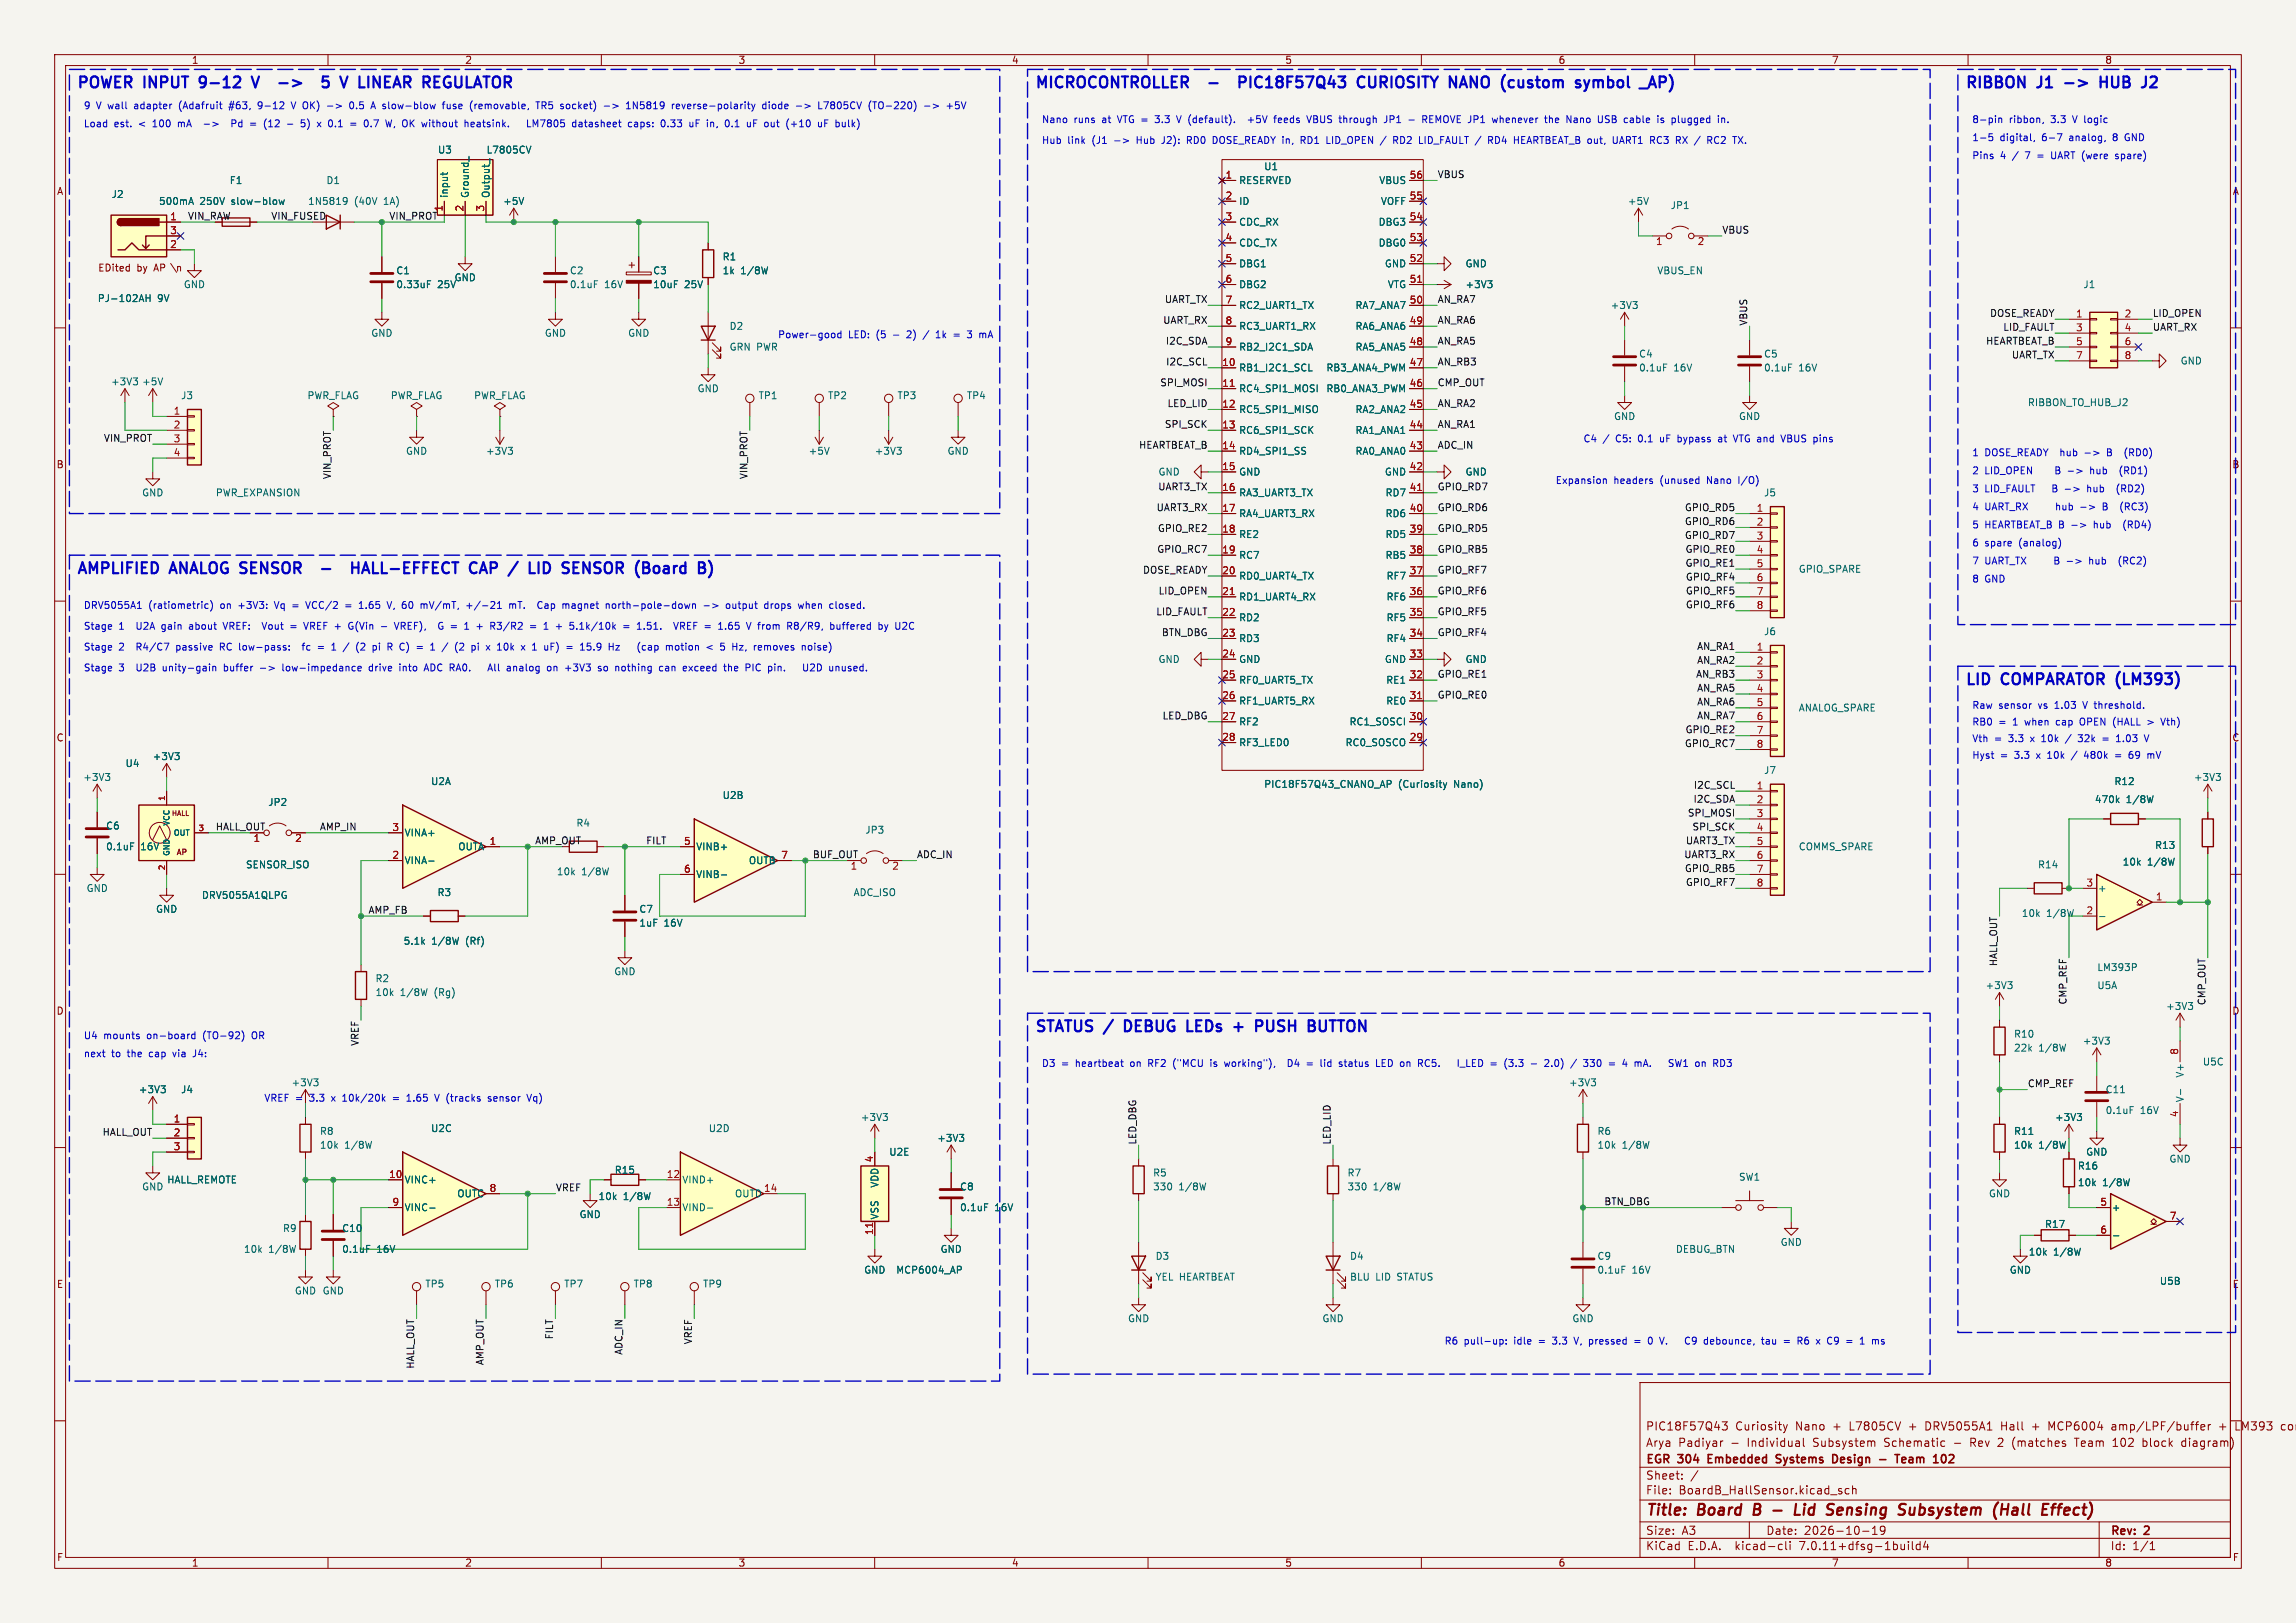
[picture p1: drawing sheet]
<svg xmlns="http://www.w3.org/2000/svg" width="420mm" height="297mm" viewBox="0 0 420 297" stroke-linecap="round" stroke-linejoin="round" font-family="sans-serif">
<defs><g id="words">
<g font-size="2.8" fill="#0000c2">
<text x="14" y="16.3">POWER</text>
<text x="26.5" y="16.3">INPUT</text>
<text x="37.5" y="16.3">9-12</text>
<text x="54.4" y="16.3">-&gt;</text>
<text x="64" y="16.3">5</text>
<text x="68.2" y="16.3">V</text>
<text x="72.2" y="16.3">LINEAR</text>
<text x="84.7" y="16.3">REGULATOR</text>
<text x="189.2" y="16.3">MICROCONTROLLER</text>
<text x="222.1" y="16.3">-</text>
<text x="229.2" y="16.3">PIC18F57Q43</text>
<text x="251.7" y="16.3">CURIOSITY</text>
<text x="269.3" y="16.3">NANO</text>
<text x="279.6" y="16.3">(custom</text>
<text x="294" y="16.3">symbol</text>
<text x="359.4" y="16.3">RIBBON</text>
<text x="372.9" y="16.3">J1</text>
<text x="378.6" y="16.3">-&gt;</text>
<text x="385.9" y="16.3">HUB</text>
<text x="394.4" y="16.3">J2</text>
<text x="14" y="105.2">AMPLIFIED</text>
<text x="31.3" y="105.2">ANALOG SENSOR</text>
<text x="68.5" y="105.2">HALL-EFFECT</text>
<text x="90.9" y="105.2">CAP</text>
<text x="98.9" y="105.2">/</text>
<text x="103.4" y="105.2">LID</text>
<text x="110.3" y="105.2">SENSOR</text>
<text x="124.4" y="105.2">(Board</text>
<text x="359.4" y="125.5">LID</text>
<text x="366.3" y="125.5">COMPARATOR (LM393)</text>
<text x="189.2" y="189">STATUS /</text>
<text x="206.6" y="189">DEBUG</text>
<text x="218.9" y="189">LEDs</text>
<text x="228.2" y="189">+</text>
<text x="233" y="189">PUSH</text>
<text x="243.5" y="189">BUTTON</text>
</g>
<g font-size="2.8" fill="#840000">
<text x="301" y="277.9">Title:</text>
<text x="310.6" y="277.9">Board</text>
<text x="321.6" y="277.9">B</text>
<text x="330.8" y="277.9">Lid</text>
<text x="337.5" y="277.9">Sensing</text>
<text x="351.4" y="277.9">Subsystem</text>
<text x="369.5" y="277.9">(Hall</text>
<text x="379.2" y="277.9">Effect)</text>
</g>
<g font-size="2.1" fill="#840000">
<text x="301" y="262">PIC18F57Q43</text>
<text x="317.4" y="262">Curiosity</text>
<text x="328.5" y="262">Nano</text>
<text x="335.5" y="262">+</text>
<text x="338.6" y="262">L7805CV</text>
<text x="349.6" y="262">+</text>
<text x="352.8" y="262">DRV5055A1</text>
<text x="366.8" y="262">Hall</text>
<text x="372.6" y="262">+</text>
<text x="375.8" y="262">MCP6004</text>
<text x="387.5" y="262">amp/LPF/buffer</text>
<text x="407.3" y="262">+</text>
<text x="410.4" y="262">LM393</text>
<text x="419" y="262">co</text>
<text x="301" y="268.2">EGR</text>
<text x="301" y="265">Arya</text>
<text x="307" y="265">Padiyar</text>
<text x="307.1" y="268.2">304</text>
<text x="313.1" y="268.2">Embedded</text>
<text x="316.7" y="265">-</text>
<text x="319.8" y="265">Individual</text>
<text x="326.2" y="268.2">Systems</text>
<text x="332" y="265">Subsystem</text>
<text x="337.1" y="268.2">Design</text>
<text x="345.1" y="265">Schematic</text>
<text x="349.9" y="268.2">Team</text>
<text x="357.4" y="268.2">102</text>
<text x="358" y="265">-</text>
<text x="361.2" y="265">Rev</text>
<text x="366.4" y="265">2</text>
<text x="369.1" y="265">(matches</text>
<text x="380.8" y="265">Team</text>
<text x="387.9" y="265">102</text>
<text x="393.4" y="265">block</text>
<text x="400.7" y="265">diagram)</text>
<text x="301" y="273.7">File:</text>
<text x="301" y="271">Sheet:</text>
<text x="307.1" y="273.7">BoardB_HallSensor.kicad_sch</text>
<text x="301" y="281.1">Size:</text>
<text x="307.6" y="281.1">A3</text>
<text x="323" y="281.1">Date:</text>
<text x="330" y="281.1">2026-10-19</text>
<text x="386" y="281.3">Rev:</text>
<text x="392.4" y="281.3">2</text>
<text x="301" y="283.9">KiCad</text>
<text x="308.7" y="283.9">E.D.A.</text>
<text x="317.6" y="283.9">kicad-cli</text>
<text x="329.5" y="283.9">7.0.11+dfsg-1build4</text>
<text x="386" y="283.9">Id:</text>
<text x="390.1" y="283.9">1/1</text>
</g>
<g font-size="1.8" fill="#840000">
<text x="35" y="11.9">1</text>
<text x="85" y="11.9">2</text>
<text x="135" y="11.9">3</text>
<text x="185" y="11.9">4</text>
<text x="235" y="11.9">5</text>
<text x="285" y="11.9">6</text>
<text x="335" y="11.9">7</text>
<text x="385" y="11.9">8</text>
<text x="10.3" y="35.9">A</text>
<text x="408.3" y="35.9">A</text>
<text x="34.3" y="40.3">VIN_RAW</text>
<text x="17.9" y="49.9">EDited</text>
<text x="25" y="49.9">by</text>
<text x="28.3" y="49.9">AP \n</text>
<text x="10.3" y="85.9">B</text>
<text x="408.2" y="85.9">B</text>
<text x="10.3" y="135.9">C</text>
<text x="408.2" y="135.9">C</text>
<text x="39.4" y="152.1">HALL_OUT</text>
<text x="10.3" y="185.9">D</text>
<text x="408.2" y="185.9">D</text>
<text x="10.3" y="235.9">E</text>
<text x="408.3" y="235.9">E</text>
<text x="10.3" y="285.9">F</text>
<text x="35" y="286.9">1</text>
<text x="85" y="286.9">2</text>
<text x="135" y="286.9">3</text>
<text x="185" y="286.9">4</text>
<text x="235" y="286.9">5</text>
<text x="285" y="286.9">6</text>
<text x="335" y="286.9">7</text>
<text x="385" y="286.9">8</text>
<text x="408.3" y="285.9">F</text>
</g>
<g font-size="1.8" fill="#0000c2">
<text x="15.2" y="20.1">9</text>
<text x="15.2" y="23.4">Load</text>
<text x="17.6" y="20.1">V wall</text>
<text x="20.9" y="23.4">est.</text>
<text x="24.9" y="20.1">adapter</text>
<text x="25.5" y="23.4">&lt;</text>
<text x="28.2" y="23.4">100</text>
<text x="33" y="23.4">mA</text>
<text x="33.2" y="20.1">(Adafruit</text>
<text x="38.2" y="23.4">-&gt;</text>
<text x="42.6" y="20.1">#63,</text>
<text x="43.7" y="23.4">Pd</text>
<text x="47.2" y="23.4">=</text>
<text x="48.1" y="20.1">9-12</text>
<text x="50" y="23.4">(12</text>
<text x="54.4" y="23.4">-</text>
<text x="54.5" y="20.1">V OK)</text>
<text x="57.2" y="23.4">5)</text>
<text x="60.4" y="23.4">x</text>
<text x="61.3" y="20.1">-&gt;</text>
<text x="62.6" y="23.4">0.1</text>
<text x="65.7" y="20.1">0.5</text>
<text x="66.8" y="23.4">=</text>
<text x="69.5" y="23.4">0.7</text>
<text x="69.8" y="20.1">A slow-blow</text>
<text x="73.7" y="23.4">W, OK without</text>
<text x="83.3" y="20.1">fuse</text>
<text x="88.5" y="20.1">(removable,</text>
<text x="88.7" y="23.4">heatsink.</text>
<text x="100.8" y="23.4">LM7805</text>
<text x="100.8" y="20.1">TR5</text>
<text x="105.5" y="20.1">socket)</text>
<text x="109.3" y="23.4">datasheet</text>
<text x="113.6" y="20.1">-&gt;</text>
<text x="117.9" y="20.1">1N5819</text>
<text x="119.7" y="23.4">caps:</text>
<text x="125.9" y="23.4">0.33</text>
<text x="126.4" y="20.1">reverse-polarity</text>
<text x="131.3" y="23.4">uF</text>
<text x="134.7" y="23.4">in,</text>
<text x="138.2" y="23.4">0.1</text>
<text x="142.4" y="23.4">uF</text>
<text x="143.2" y="20.1">diode</text>
<text x="145.8" y="23.4">out</text>
<text x="149.5" y="20.1">-&gt;</text>
<text x="150" y="23.4">(+10</text>
<text x="153.8" y="20.1">L7805CV</text>
<text x="156" y="23.4">uF</text>
<text x="163.2" y="20.1">(TO-220)</text>
<text x="173.6" y="20.1">-&gt;</text>
<text x="190.5" y="22.6">Nano</text>
<text x="196.4" y="22.6">runs</text>
<text x="201.7" y="22.6">at</text>
<text x="204.8" y="22.6">VTG =</text>
<text x="212" y="22.6">3.3</text>
<text x="216.2" y="22.6">V (default).</text>
<text x="229.8" y="22.6">+5V</text>
<text x="234.8" y="22.6">feeds</text>
<text x="241.1" y="22.6">VBUS</text>
<text x="247.1" y="22.6">through</text>
<text x="255.6" y="22.6">JP1</text>
<text x="260.2" y="22.6">-</text>
<text x="262.9" y="22.6">REMOVE JP1</text>
<text x="276.1" y="22.6">whenever</text>
<text x="286" y="22.6">the</text>
<text x="290.1" y="22.6">Nano</text>
<text x="296" y="22.6">USB</text>
<text x="301" y="22.6">cable</text>
<text x="307.3" y="22.6">is</text>
<text x="310.1" y="22.6">plugged</text>
<text x="360.7" y="22.6">8-pin</text>
<text x="367.5" y="22.6">ribbon,</text>
<text x="375.3" y="22.6">3.3</text>
<text x="379.5" y="22.6">V logic</text>
<text x="190.5" y="26.4">Hub</text>
<text x="195.3" y="26.4">link</text>
<text x="199.9" y="26.4">(J1</text>
<text x="208.4" y="26.4">Hub</text>
<text x="213.2" y="26.4">J2):</text>
<text x="218" y="26.4">RD0</text>
<text x="222.9" y="26.4">DOSE_READY in,</text>
<text x="239.4" y="26.4">RD1</text>
<text x="244.4" y="26.4">LID_OPEN</text>
<text x="254.5" y="26.4">/</text>
<text x="257" y="26.4">RD2</text>
<text x="261.9" y="26.4">LID_FAULT /</text>
<text x="274.9" y="26.4">RD4</text>
<text x="279.9" y="26.4">HEARTBEAT_B out,</text>
<text x="298.4" y="26.4">UART1 RC3</text>
<text x="310.3" y="26.4">RX /</text>
<text x="316.5" y="26.4">RC2</text>
<text x="360.7" y="25.9">1-5</text>
<text x="360.7" y="29.2">Pins</text>
<text x="365.8" y="25.9">digital,</text>
<text x="365.9" y="29.2">4</text>
<text x="368.3" y="29.2">/</text>
<text x="370.8" y="29.2">7</text>
<text x="373.2" y="29.2">=</text>
<text x="373.7" y="25.9">6-7</text>
<text x="375.9" y="29.2">UART (were</text>
<text x="378.8" y="25.9">analog,</text>
<text x="387" y="25.9">8</text>
<text x="388" y="29.2">spare)</text>
<text x="389.4" y="25.9">GND</text>
<text x="142.2" y="62">Power-good</text>
<text x="155.2" y="62">LED:</text>
<text x="160.4" y="62">(5</text>
<text x="163.7" y="62">-</text>
<text x="166.4" y="62">2)</text>
<text x="172.1" y="62">1k</text>
<text x="175.5" y="62">=</text>
<text x="178.3" y="62">3</text>
<text x="180.7" y="62">mA</text>
<text x="289.6" y="81">C4</text>
<text x="293.2" y="81">/</text>
<text x="295.7" y="81">C5:</text>
<text x="300" y="81">0.1</text>
<text x="304.2" y="81">uF</text>
<text x="307.6" y="81">bypass</text>
<text x="315.2" y="81">at</text>
<text x="318.3" y="81">VTG and</text>
<text x="327.4" y="81">VBUS</text>
<text x="333.4" y="81">pins</text>
<text x="360.7" y="83.6">1</text>
<text x="363.1" y="83.6">DOSE_READY</text>
<text x="377.2" y="83.6">hub</text>
<text x="381.8" y="83.6">-&gt;</text>
<text x="386.1" y="83.6">B</text>
<text x="389.7" y="83.6">(RD0)</text>
<text x="284.5" y="88.7">Expansion</text>
<text x="295.2" y="88.7">headers</text>
<text x="303.8" y="88.7">(unused</text>
<text x="312.5" y="88.7">Nano</text>
<text x="318.5" y="88.7">I/O)</text>
<text x="360.7" y="86.9">2</text>
<text x="363.1" y="86.9">LID_OPEN</text>
<text x="376.7" y="86.9">B</text>
<text x="379.1" y="86.9">-&gt;</text>
<text x="383.5" y="86.9">hub</text>
<text x="389.2" y="86.9">(RD1)</text>
<text x="360.7" y="93.5">4</text>
<text x="360.7" y="90.2">3</text>
<text x="363.1" y="93.5">UART_RX</text>
<text x="363.1" y="90.2">LID_FAULT</text>
<text x="375.9" y="90.2">B</text>
<text x="377" y="93.5">hub</text>
<text x="378.4" y="90.2">-&gt;</text>
<text x="381.6" y="93.5">-&gt;</text>
<text x="382.7" y="90.2">hub</text>
<text x="388.5" y="90.2">(RD2)</text>
<text x="389.6" y="93.5">(RC3)</text>
<text x="360.7" y="100.1">6</text>
<text x="360.7" y="96.8">5</text>
<text x="363.1" y="100.1">spare</text>
<text x="363.1" y="96.8">HEARTBEAT_B B</text>
<text x="369.4" y="100.1">(analog)</text>
<text x="383.5" y="96.8">hub</text>
<text x="389.3" y="96.8">(RD4)</text>
<text x="360.7" y="106.7">8</text>
<text x="360.7" y="103.4">7</text>
<text x="363.1" y="106.7">GND</text>
<text x="363.1" y="103.4">UART_TX</text>
<text x="376.7" y="103.4">B</text>
<text x="379.2" y="103.4">-&gt;</text>
<text x="383.5" y="103.4">hub</text>
<text x="389.3" y="103.4">(RC2)</text>
<text x="15.2" y="111.5">DRV5055A1</text>
<text x="27.2" y="111.5">(ratiometric)</text>
<text x="40.4" y="111.5">on</text>
<text x="43.9" y="111.5">+3V3:</text>
<text x="50.8" y="111.5">Vq</text>
<text x="56.9" y="111.5">VCC/2</text>
<text x="64.3" y="111.5">=</text>
<text x="67" y="111.5">1.65</text>
<text x="72.4" y="111.5">V, 60</text>
<text x="78.9" y="111.5">mV/mT,</text>
<text x="87.4" y="111.5">+/-21</text>
<text x="95.5" y="111.5">mT.</text>
<text x="101.1" y="111.5">Cap</text>
<text x="105.8" y="111.5">magnet</text>
<text x="113.9" y="111.5">north-pole-down</text>
<text x="132" y="111.5">-&gt;</text>
<text x="136.4" y="111.5">output</text>
<text x="143.6" y="111.5">drops</text>
<text x="150" y="111.5">when</text>
<text x="155.9" y="111.5">closed.</text>
<text x="15.2" y="115.3">Stage</text>
<text x="15.2" y="119.1">Stage</text>
<text x="21.7" y="115.3">1</text>
<text x="21.7" y="119.1">2</text>
<text x="25.3" y="115.3">U2A</text>
<text x="25.3" y="119.1">R4/C7</text>
<text x="30.1" y="115.3">gain</text>
<text x="32.7" y="119.1">passive</text>
<text x="35.3" y="115.3">about</text>
<text x="40.9" y="119.1">RC low-pass:</text>
<text x="41.8" y="115.3">VREF:</text>
<text x="49.3" y="115.3">Vout</text>
<text x="56.7" y="119.1">fc</text>
<text x="57.4" y="115.3">VREF +</text>
<text x="59.6" y="119.1">=</text>
<text x="64.8" y="119.1">/</text>
<text x="65.9" y="115.3">G(Vin</text>
<text x="67.3" y="119.1">(2</text>
<text x="70.5" y="119.1">pi</text>
<text x="73.4" y="119.1">R C)</text>
<text x="74.8" y="115.3">VREF),</text>
<text x="79.1" y="119.1">=</text>
<text x="83.1" y="115.3">G =</text>
<text x="84.3" y="119.1">/</text>
<text x="86.8" y="119.1">(2</text>
<text x="90" y="119.1">pi</text>
<text x="90.7" y="115.3">+</text>
<text x="92.9" y="119.1">x</text>
<text x="93.4" y="115.3">R3/R2</text>
<text x="95.1" y="119.1">10k</text>
<text x="99.7" y="119.1">x</text>
<text x="100.9" y="115.3">=</text>
<text x="101.9" y="119.1">1</text>
<text x="103.7" y="115.3">1</text>
<text x="104.3" y="119.1">uF)</text>
<text x="106" y="115.3">+</text>
<text x="108.6" y="119.1">=</text>
<text x="108.8" y="115.3">5.1k/10k</text>
<text x="111.3" y="119.1">15.9</text>
<text x="116.7" y="119.1">Hz</text>
<text x="118.8" y="115.3">=</text>
<text x="121.5" y="115.3">1.51.</text>
<text x="122.6" y="119.1">(cap</text>
<text x="128" y="119.1">motion</text>
<text x="128.7" y="115.3">VREF =</text>
<text x="135.6" y="119.1">&lt;</text>
<text x="137.2" y="115.3">1.65</text>
<text x="138.4" y="119.1">5</text>
<text x="140.8" y="119.1">Hz,</text>
<text x="142.6" y="115.3">V from</text>
<text x="144.9" y="119.1">removes</text>
<text x="150.4" y="115.3">R8/R9,</text>
<text x="158.5" y="115.3">buffered</text>
<text x="15.2" y="122.9">Stage</text>
<text x="21.7" y="122.9">3</text>
<text x="25.3" y="122.9">U2B</text>
<text x="30.3" y="122.9">unity-gain</text>
<text x="41.7" y="122.9">buffer</text>
<text x="48.5" y="122.9">-&gt;</text>
<text x="52.8" y="122.9">low-impedance</text>
<text x="68.8" y="122.9">drive</text>
<text x="74.6" y="122.9">into</text>
<text x="79.4" y="122.9">ADC RA0.</text>
<text x="91.9" y="122.9">All</text>
<text x="95.5" y="122.9">analog</text>
<text x="103" y="122.9">on</text>
<text x="106.5" y="122.9">+3V3</text>
<text x="112.8" y="122.9">so</text>
<text x="116.1" y="122.9">nothing</text>
<text x="124.3" y="122.9">can</text>
<text x="128.9" y="122.9">exceed</text>
<text x="136.6" y="122.9">the</text>
<text x="140.7" y="122.9">PIC</text>
<text x="145.1" y="122.9">pin.</text>
<text x="152.1" y="122.9">U2D</text>
<text x="157.1" y="122.9">unused.</text>
<text x="360.7" y="129.8">Raw</text>
<text x="365.6" y="129.8">sensor</text>
<text x="373" y="129.8">vs</text>
<text x="376.2" y="129.8">1.03</text>
<text x="381.6" y="129.8">V threshold.</text>
<text x="360.7" y="135.9">Vth</text>
<text x="360.7" y="132.8">RB0</text>
<text x="364.8" y="135.9">=</text>
<text x="365.6" y="132.8">=</text>
<text x="367.6" y="135.9">3.3</text>
<text x="368.3" y="132.8">1</text>
<text x="370.7" y="132.8">when</text>
<text x="371.8" y="135.9">x</text>
<text x="374" y="135.9">10k</text>
<text x="376.6" y="132.8">cap</text>
<text x="381.1" y="135.9">32k</text>
<text x="381.2" y="132.8">OPEN (HALL</text>
<text x="385.7" y="135.9">=</text>
<text x="388.4" y="135.9">1.03</text>
<text x="396.7" y="132.8">Vth)</text>
<text x="360.7" y="138.9">Hyst</text>
<text x="365.9" y="138.9">=</text>
<text x="368.6" y="138.9">3.3</text>
<text x="372.8" y="138.9">x</text>
<text x="375" y="138.9">10k</text>
<text x="382.2" y="138.9">480k</text>
<text x="388" y="138.9">=</text>
<text x="390.7" y="138.9">69</text>
<text x="394.3" y="138.9">mV</text>
<text x="15.2" y="190.3">U4</text>
<text x="19" y="190.3">mounts</text>
<text x="27" y="190.3">on-board</text>
<text x="37.4" y="190.3">(TO-92)</text>
<text x="46.6" y="190.3">OR</text>
<text x="15.2" y="193.6">next</text>
<text x="20.4" y="193.6">to</text>
<text x="23.4" y="193.6">the</text>
<text x="27.6" y="193.6">cap</text>
<text x="32.1" y="193.6">via</text>
<text x="36" y="193.6">J4:</text>
<text x="190.5" y="195.3">D3</text>
<text x="194.2" y="195.3">=</text>
<text x="196.9" y="195.3">heartbeat</text>
<text x="207.1" y="195.3">on</text>
<text x="210.5" y="195.3">RF2</text>
<text x="215.3" y="195.3">(&quot;MCU</text>
<text x="222.3" y="195.3">is</text>
<text x="225.1" y="195.3">working&quot;),</text>
<text x="237.1" y="195.3">D4</text>
<text x="240.7" y="195.3">=</text>
<text x="243.5" y="195.3">lid</text>
<text x="247.1" y="195.3">status</text>
<text x="254" y="195.3">LED on</text>
<text x="262.1" y="195.3">RC5.</text>
<text x="270" y="195.3">I_LED</text>
<text x="276.2" y="195.3">=</text>
<text x="278.9" y="195.3">(3.3</text>
<text x="284" y="195.3">-</text>
<text x="286.7" y="195.3">2.0)</text>
<text x="291.8" y="195.3">/</text>
<text x="294.3" y="195.3">330</text>
<text x="299.1" y="195.3">=</text>
<text x="301.8" y="195.3">4</text>
<text x="304.2" y="195.3">mA.</text>
<text x="311.1" y="195.3">SW1 on</text>
<text x="48.3" y="201.7">VREF =</text>
<text x="56.8" y="201.7">3.3</text>
<text x="61" y="201.7">x</text>
<text x="63.2" y="201.7">10k/20k</text>
<text x="75.3" y="201.7">1.65</text>
<text x="80.7" y="201.7">V (tracks</text>
<text x="90.8" y="201.7">sensor</text>
<text x="98.2" y="201.7">Vq)</text>
<text x="264.2" y="246.1">R6</text>
<text x="267.8" y="246.1">pull-up:</text>
<text x="277.1" y="246.1">idle</text>
<text x="281.8" y="246.1">=</text>
<text x="284.5" y="246.1">3.3</text>
<text x="288.7" y="246.1">V, pressed</text>
<text x="300.1" y="246.1">=</text>
<text x="302.8" y="246.1">0</text>
<text x="305.2" y="246.1">V.</text>
<text x="310.4" y="246.1">C9</text>
<text x="314" y="246.1">debounce,</text>
<text x="324.8" y="246.1">tau</text>
<text x="329" y="246.1">=</text>
<text x="331.8" y="246.1">R6</text>
<text x="335.4" y="246.1">x</text>
<text x="337.6" y="246.1">C9</text>
<text x="341.3" y="246.1">=</text>
<text x="344" y="246.1">1</text>
</g>
<g font-size="1.8" fill="#006464">
<text x="80" y="28.3">U3</text>
<text x="88.9" y="28.3">L7805CV</text>
<text x="41.9" y="33.9">F1</text>
<text x="59.6" y="33.9">D1</text>
<text x="226.6" y="33.9">RESERVED</text>
<text x="231.1" y="31.3">U1</text>
<text x="252.2" y="33.9">VBUS</text>
<text x="20.3" y="36.4">J2</text>
<text x="29" y="37.7">500mA</text>
<text x="36.6" y="37.7">250V</text>
<text x="42.5" y="37.7">slow-blow</text>
<text x="56.3" y="37.7">1N5819</text>
<text x="64.8" y="37.7">(40V</text>
<text x="70.3" y="37.7">1A)</text>
<text x="82.1" y="36.3" transform="rotate(-90 82.1 36.3)">input</text>
<text x="86" y="36.3" transform="rotate(-90 86 36.3)">Ground_</text>
<text x="89.8" y="36.3" transform="rotate(-90 89.8 36.3)">Output_</text>
<text x="91.9" y="37.7">+5V</text>
<text x="226.6" y="37.7">ID</text>
<text x="226.6" y="41.5">CDC_RX</text>
<text x="252.1" y="41.5">DBG3</text>
<text x="252.5" y="37.7">VOFF</text>
<text x="297.7" y="37.7">+5V</text>
<text x="305.5" y="38.5">JP1</text>
<text x="132.1" y="47.9">R1</text>
<text x="226.6" y="45.3">CDC_TX</text>
<text x="252.1" y="45.3">DBG0</text>
<text x="33.5" y="52.9">GND</text>
<text x="72.4" y="50.4">C1</text>
<text x="72.4" y="52.9">0.33uF</text>
<text x="80" y="52.9">25V</text>
<text x="83.1" y="51.7">GND</text>
<text x="104.1" y="50.4">C2</text>
<text x="104.1" y="52.9">0.1uF</text>
<text x="110.6" y="52.9">16V</text>
<text x="119.4" y="50.4">C3</text>
<text x="119.4" y="52.9">10uF</text>
<text x="125.2" y="52.9">25V</text>
<text x="132.1" y="50.4">1k</text>
<text x="135.5" y="50.4">1/8W</text>
<text x="226.6" y="49.1">DBG1</text>
<text x="226.6" y="52.9">DBG2</text>
<text x="253.2" y="49.1">GND</text>
<text x="253.8" y="52.9">VTG</text>
<text x="268" y="52.9">+3V3</text>
<text x="268" y="49.1">GND</text>
<text x="303.1" y="50.4">VBUS_EN</text>
<text x="381" y="52.9">J1</text>
<text x="17.8" y="55.5">PJ-102AH</text>
<text x="28.8" y="55.5">9V</text>
<text x="226.6" y="56.7">RC2_UART1_TX</text>
<text x="247.8" y="56.7">RA7_ANA7</text>
<text x="294.5" y="56.7">+3V3</text>
<text x="67.8" y="61.8">GND</text>
<text x="99.6" y="61.8">GND</text>
<text x="114.8" y="61.8">GND</text>
<text x="133.4" y="60.6">D2</text>
<text x="133.4" y="64.4">GRN PWR</text>
<text x="226.6" y="60.6">RC3_UART1_RX</text>
<text x="226.6" y="64.4">RB2_I2C1_SDA</text>
<text x="247.8" y="64.4">RA5_ANA5</text>
<text x="247.8" y="60.6">RA6_ANA6</text>
<text x="299.7" y="65.6">C4</text>
<text x="322.6" y="65.6">C5</text>
<text x="20.2" y="70.7">+3V3</text>
<text x="25.9" y="70.7">+5V</text>
<text x="127.5" y="72">GND</text>
<text x="226.6" y="68.2">RB1_I2C1_SCL</text>
<text x="226.6" y="72">RC4_SPI1_MOSI</text>
<text x="242.5" y="72">RB0_ANA3_PWM</text>
<text x="242.5" y="68.2">RB3_ANA4_PWM</text>
<text x="299.7" y="68.2">0.1uF</text>
<text x="306.2" y="68.2">16V</text>
<text x="322.6" y="68.2">0.1uF</text>
<text x="329" y="68.2">16V</text>
<text x="398.8" y="66.9">GND</text>
<text x="33" y="73.3">J3</text>
<text x="56.1" y="73.3">PWR_FLAG</text>
<text x="71.4" y="73.3">PWR_FLAG</text>
<text x="86.6" y="73.3">PWR_FLAG</text>
<text x="138.7" y="73.3">TP1</text>
<text x="151.4" y="73.3">TP2</text>
<text x="164.1" y="73.3">TP3</text>
<text x="176.8" y="73.3">TP4</text>
<text x="226.6" y="75.8">RC5_SPI1_MISO</text>
<text x="247.8" y="75.8">RA2_ANA2</text>
<text x="295.1" y="77.1">GND</text>
<text x="318" y="77.1">GND</text>
<text x="370.9" y="74.5">RIBBON_TO_HUB_J2</text>
<text x="74.2" y="83.4">GND</text>
<text x="88.8" y="83.4">+3V3</text>
<text x="147.8" y="83.4">+5V</text>
<text x="159.9" y="83.4">+3V3</text>
<text x="173.2" y="83.4">GND</text>
<text x="226.6" y="79.6">RC6_SPI1_SCK</text>
<text x="226.6" y="83.4">RD4_SPI1_SS</text>
<text x="243.1" y="79.6">RA1_ANA1</text>
<text x="247.8" y="83.4">RA0_ANA0</text>
<text x="211.8" y="87.2">GND</text>
<text x="226.6" y="87.2">GND</text>
<text x="253.2" y="87.2">GND</text>
<text x="268" y="87.2">GND</text>
<text x="25.9" y="91">GND</text>
<text x="39.4" y="91">PWR_EXPANSION</text>
<text x="226.6" y="91">RA3_UART3_TX</text>
<text x="226.6" y="94.8">RA4_UART3_RX</text>
<text x="253.3" y="94.8">RD6</text>
<text x="253.3" y="91">RD7</text>
<text x="322.6" y="91">J5</text>
<text x="226.6" y="98.7">RE2</text>
<text x="253.3" y="98.7">RD5</text>
<text x="226.6" y="102.5">RC7</text>
<text x="226.6" y="106.3">RD0_UART4_TX</text>
<text x="253.3" y="102.5">RB5</text>
<text x="253.5" y="106.3">RF7</text>
<text x="328.9" y="105">GPIO_SPARE</text>
<text x="226.6" y="110.1">RD1_UART4_RX</text>
<text x="226.6" y="113.9">RD2</text>
<text x="253.5" y="113.9">RF5</text>
<text x="253.5" y="110.1">RF6</text>
<text x="226.6" y="117.7">RD3</text>
<text x="253.5" y="117.7">RF4</text>
<text x="322.6" y="116.4">J6</text>
<text x="211.8" y="121.5">GND</text>
<text x="226.6" y="121.5">GND</text>
<text x="226.6" y="125.3">RF0_UART5_TX</text>
<text x="253.2" y="121.5">GND</text>
<text x="253.5" y="125.3">RE1</text>
<text x="268" y="121.5">GND</text>
<text x="226.6" y="129.1">RF1_UART5_RX</text>
<text x="253.5" y="129.1">RE0</text>
<text x="328.9" y="130.4">ANALOG_SPARE</text>
<text x="226.6" y="132.9">RF2</text>
<text x="226.6" y="136.8">RF3_LED0</text>
<text x="246" y="136.8">RC0_SOSCO</text>
<text x="246.8" y="132.9">RC1_SOSCI</text>
<text x="15.1" y="143.1">+3V3</text>
<text x="22.9" y="140.6">U4</text>
<text x="27.8" y="139.3">+3V3</text>
<text x="78.7" y="143.9">U2A</text>
<text x="322.6" y="141.8">J7</text>
<text x="386.7" y="143.9">R12</text>
<text x="401.2" y="143.1">+3V3</text>
<text x="49" y="147.7">JP2</text>
<text x="132.1" y="146.4">U2B</text>
<text x="231.1" y="144.4">PIC18F57Q43_CNANO_AP</text>
<text x="255.8" y="144.4">(Curiosity</text>
<text x="266.1" y="144.4">Nano)</text>
<text x="383.1" y="147.2">470k</text>
<text x="388.9" y="147.2">1/8W</text>
<text x="19.3" y="152">C6</text>
<text x="19.3" y="155.8">0.1uF</text>
<text x="25.7" y="155.8">16V</text>
<text x="73.9" y="153.3">VINA+</text>
<text x="83.7" y="155.8">OUTA</text>
<text x="105.3" y="151.5">R4</text>
<text x="127.3" y="155.8">VINB+</text>
<text x="158.2" y="152.8">JP3</text>
<text x="328.9" y="155.8">COMMS_SPARE</text>
<text x="394.1" y="155.5">R13</text>
<text x="44.9" y="159.1">SENSOR_ISO</text>
<text x="73.9" y="158.3">VINA-</text>
<text x="101.8" y="160.4">10k</text>
<text x="106.4" y="160.4">1/8W</text>
<text x="127.3" y="160.9">VINB-</text>
<text x="136.9" y="158.3">OUTB</text>
<text x="372.7" y="159.1">R14</text>
<text x="388.2" y="158.6">10k</text>
<text x="392.8" y="158.6">1/8W</text>
<text x="15.7" y="163.4">GND</text>
<text x="28.4" y="167.2">GND</text>
<text x="36.8" y="164.7">DRV5055A1QLPG</text>
<text x="79.9" y="164.2">R3</text>
<text x="116.8" y="167.2">C7</text>
<text x="156" y="164.2">ADC_ISO</text>
<text x="369.7" y="168">10k</text>
<text x="374.4" y="168">1/8W</text>
<text x="383.7" y="163.4">+</text>
<text x="73.7" y="173.1">5.1k</text>
<text x="79" y="173.1">1/8W</text>
<text x="85.3" y="173.1">(Rf)</text>
<text x="116.8" y="169.8">1uF</text>
<text x="121.5" y="169.8">16V</text>
<text x="68.6" y="179.9">R2</text>
<text x="112.3" y="178.7">GND</text>
<text x="383.6" y="177.9">LM393P</text>
<text x="68.6" y="182.5">10k</text>
<text x="73.2" y="182.5">1/8W</text>
<text x="79.6" y="182.5">(Rg)</text>
<text x="363.1" y="181.2">+3V3</text>
<text x="383.6" y="181.2">U5A</text>
<text x="396.1" y="185">+3V3</text>
<text x="368.3" y="190.1">R10</text>
<text x="380.9" y="191.4">+3V3</text>
<text x="368.3" y="192.6">22k</text>
<text x="372.9" y="192.6">1/8W</text>
<text x="399.6" y="197.3" transform="rotate(-90 399.6 197.3)">V+</text>
<text x="402.9" y="195.2">U5C</text>
<text x="25.3" y="200.3">+3V3</text>
<text x="33" y="200.3">J4</text>
<text x="53.2" y="199">+3V3</text>
<text x="286.9" y="199">+3V3</text>
<text x="385.1" y="200.3">C11</text>
<text x="399.6" y="201.8" transform="rotate(-90 399.6 201.8)">V-</text>
<text x="58.4" y="207.9">R8</text>
<text x="78.7" y="207.4">U2C</text>
<text x="129.5" y="207.4">U2D</text>
<text x="157.4" y="205.3">+3V3</text>
<text x="171.3" y="209.1">+3V3</text>
<text x="292.1" y="207.9">R6</text>
<text x="368.3" y="207.9">R11</text>
<text x="375.8" y="205.3">+3V3</text>
<text x="385.1" y="204.1">0.1uF</text>
<text x="391.5" y="204.1">16V</text>
<text x="58.4" y="210.4">10k</text>
<text x="63" y="210.4">1/8W</text>
<text x="112.4" y="215">R15</text>
<text x="162.6" y="211.7">U2E</text>
<text x="210.8" y="215.5">R5</text>
<text x="246.4" y="215.5">R7</text>
<text x="292.1" y="210.4">10k</text>
<text x="296.7" y="210.4">1/8W</text>
<text x="368.3" y="210.4">10k</text>
<text x="372.9" y="210.4">1/8W</text>
<text x="380" y="214.2">R16</text>
<text x="381.5" y="211.7">GND</text>
<text x="396.7" y="213">GND</text>
<text x="25.9" y="218">GND</text>
<text x="30.5" y="216.8">HALL_REMOTE</text>
<text x="73.9" y="216.8">VINC+</text>
<text x="73.9" y="221.8">VINC-</text>
<text x="83.5" y="219.3">OUTC</text>
<text x="109.4" y="219.8">10k</text>
<text x="114" y="219.8">1/8W</text>
<text x="124.7" y="216.8">VIND+</text>
<text x="124.7" y="221.8">VIND-</text>
<text x="134.3" y="219.3">OUTD</text>
<text x="160.9" y="217.4" transform="rotate(-90 160.9 217.4)">VDD</text>
<text x="175.5" y="218">C8</text>
<text x="175.5" y="221.8">0.1uF</text>
<text x="182" y="221.8">16V</text>
<text x="210.8" y="218">330</text>
<text x="215.6" y="218">1/8W</text>
<text x="246.4" y="218">330</text>
<text x="251.2" y="218">1/8W</text>
<text x="318" y="216.3">SW1</text>
<text x="363.7" y="219.3">GND</text>
<text x="380" y="217.3">10k</text>
<text x="384.6" y="217.3">1/8W</text>
<text x="386.2" y="221.8">+</text>
<text x="51.7" y="225.7">R9</text>
<text x="62.5" y="225.7">C10</text>
<text x="105.9" y="223.1">GND</text>
<text x="160.9" y="223.3" transform="rotate(-90 160.9 223.3)">VSS</text>
<text x="374" y="224.9">R17</text>
<text x="44.5" y="229.5">10k</text>
<text x="49.1" y="229.5">1/8W</text>
<text x="62.5" y="229.5">0.1uF</text>
<text x="68.9" y="229.5">16V</text>
<text x="158" y="233.3">GND</text>
<text x="163.8" y="233.3">MCP6004_AP</text>
<text x="172" y="229.5">GND</text>
<text x="211.3" y="230.7">D3</text>
<text x="246.8" y="230.7">D4</text>
<text x="292.1" y="230.7">C9</text>
<text x="292.1" y="233.3">0.1uF</text>
<text x="298.5" y="233.3">16V</text>
<text x="306.5" y="229.5">DEBUG_BTN</text>
<text x="325.6" y="228.2">GND</text>
<text x="367.5" y="233.3">GND</text>
<text x="371" y="230">10k</text>
<text x="375.6" y="230">1/8W</text>
<text x="53.8" y="237.1">GND GND</text>
<text x="77.7" y="235.8">TP5</text>
<text x="90.4" y="235.8">TP6</text>
<text x="103.1" y="235.8">TP7</text>
<text x="115.8" y="235.8">TP8</text>
<text x="128.5" y="235.8">TP9</text>
<text x="211.3" y="234.5">YEL HEARTBEAT</text>
<text x="246.8" y="234.5">BLU</text>
<text x="251.6" y="234.5">LID</text>
<text x="255.7" y="234.5">STATUS</text>
<text x="395" y="235.3">U5B</text>
<text x="206.2" y="242.2">GND</text>
<text x="241.8" y="242.2">GND</text>
<text x="287.5" y="242.2">GND</text>
</g>
<g font-size="1.8" fill="#a90000">
<text x="224.1" y="32.8">1</text>
<text x="257.8" y="32.8">56</text>
<text x="31" y="40.4">1</text>
<text x="81" y="38.8" transform="rotate(-90 81 38.8)">1</text>
<text x="84.8" y="38.8" transform="rotate(-90 84.8 38.8)">2</text>
<text x="88.6" y="38.8" transform="rotate(-90 88.6 38.8)">3</text>
<text x="224.1" y="36.6">2</text>
<text x="224.1" y="40.4">3</text>
<text x="257.8" y="40.4">54</text>
<text x="257.8" y="36.6">55</text>
<text x="31" y="45.5">2</text>
<text x="31" y="42.9">3</text>
<text x="224.1" y="44.2">4</text>
<text x="257.8" y="44.2">53</text>
<text x="302.8" y="45.2">1</text>
<text x="310.4" y="45.2">2</text>
<text x="224.1" y="48">5</text>
<text x="224.1" y="51.8">6</text>
<text x="257.8" y="51.8">51</text>
<text x="257.8" y="48">52</text>
<text x="224.1" y="55.6">7</text>
<text x="224.1" y="59.4">8</text>
<text x="257.8" y="59.4">49</text>
<text x="257.8" y="55.6">50</text>
<text x="379.7" y="58.2">1</text>
<text x="388.5" y="58.2">2</text>
<text x="224.1" y="63.2">9</text>
<text x="257.8" y="63.2">48</text>
<text x="379.7" y="60.7">3</text>
<text x="379.7" y="63.2">5</text>
<text x="379.7" y="65.8">7</text>
<text x="388.5" y="60.7">4</text>
<text x="388.5" y="63.2">6</text>
<text x="388.5" y="65.8">8</text>
<text x="223.5" y="67.1">10</text>
<text x="223.5" y="70.9">11</text>
<text x="257.8" y="70.9">46</text>
<text x="257.8" y="67.1">47</text>
<text x="31.7" y="75.9">1</text>
<text x="223.5" y="74.7">12</text>
<text x="257.8" y="74.7">45</text>
<text x="31.7" y="78.5">2</text>
<text x="31.7" y="81">3</text>
<text x="31.7" y="83.6">4</text>
<text x="223.5" y="78.5">13</text>
<text x="223.5" y="82.3">14</text>
<text x="257.8" y="82.3">43</text>
<text x="257.8" y="78.5">44</text>
<text x="223.5" y="86.1">15</text>
<text x="223.5" y="89.9">16</text>
<text x="257.8" y="89.9">41</text>
<text x="257.8" y="86.1">42</text>
<text x="223.5" y="93.7">17</text>
<text x="257.8" y="93.7">40</text>
<text x="321.2" y="93.7">1</text>
<text x="223.5" y="97.5">18</text>
<text x="223.5" y="101.3">19</text>
<text x="257.8" y="101.3">38</text>
<text x="257.8" y="97.5">39</text>
<text x="321.2" y="96.3">2</text>
<text x="321.2" y="98.8">3</text>
<text x="321.2" y="101.3">4</text>
<text x="223.5" y="105.2">20</text>
<text x="257.8" y="105.2">37</text>
<text x="321.2" y="103.9">5</text>
<text x="321.2" y="106.4">6</text>
<text x="223.5" y="109">21</text>
<text x="223.5" y="112.8">22</text>
<text x="257.8" y="112.8">35</text>
<text x="257.8" y="109">36</text>
<text x="321.2" y="109">7</text>
<text x="321.2" y="111.5">8</text>
<text x="223.5" y="116.6">23</text>
<text x="257.8" y="116.6">34</text>
<text x="321.2" y="119.1">1</text>
<text x="223.5" y="120.4">24</text>
<text x="223.5" y="124.2">25</text>
<text x="257.8" y="124.2">32</text>
<text x="257.8" y="120.4">33</text>
<text x="321.2" y="121.7">2</text>
<text x="321.2" y="124.2">3</text>
<text x="223.5" y="128">26</text>
<text x="223.5" y="131.8">27</text>
<text x="257.8" y="131.8">30</text>
<text x="257.8" y="128">31</text>
<text x="321.2" y="126.7">4</text>
<text x="321.2" y="129.3">5</text>
<text x="321.2" y="131.8">6</text>
<text x="223.5" y="135.6">28</text>
<text x="257.8" y="135.6">29</text>
<text x="321.2" y="134.4">7</text>
<text x="321.2" y="136.9">8</text>
<text x="321.2" y="144.5">1</text>
<text x="321.2" y="147.1">2</text>
<text x="321.2" y="149.6">3</text>
<text x="46.3" y="154.4">1</text>
<text x="53.9" y="154.4">2</text>
<text x="71.7" y="152.1">3</text>
<text x="89.5" y="154.7">1</text>
<text x="125" y="154.7">5</text>
<text x="321.2" y="152.1">4</text>
<text x="321.2" y="154.7">5</text>
<text x="71.7" y="157.2">2</text>
<text x="125" y="159.8">6</text>
<text x="142.8" y="157.2">7</text>
<text x="155.5" y="159.5">1</text>
<text x="163.1" y="159.5">2</text>
<text x="321.2" y="157.2">6</text>
<text x="321.2" y="159.8">7</text>
<text x="321.2" y="162.3">8</text>
<text x="381.6" y="167.4">2</text>
<text x="381.6" y="162.3">3</text>
<text x="394.3" y="164.8">1</text>
<text x="398.5" y="193.1" transform="rotate(-90 398.5 193.1)">8</text>
<text x="31.7" y="205.5">1</text>
<text x="31.7" y="208">2</text>
<text x="398.5" y="204.5" transform="rotate(-90 398.5 204.5)">4</text>
<text x="31.7" y="210.6">3</text>
<text x="71.1" y="215.6">10</text>
<text x="121.9" y="215.6">12</text>
<text x="159.8" y="212.8" transform="rotate(-90 159.8 212.8)">4</text>
<text x="71.7" y="220.7">9</text>
<text x="89.5" y="218.2">8</text>
<text x="121.9" y="220.7">13</text>
<text x="139.7" y="218.2">14</text>
<text x="384.1" y="220.7">5</text>
<text x="159.8" y="226.1" transform="rotate(-90 159.8 226.1)">11</text>
<text x="384.1" y="225.8">6</text>
<text x="396.8" y="223.3">7</text>
</g>
<g font-size="1.8" fill="#0f0f0f">
<text x="262.9" y="32.7">VBUS</text>
<text x="49.5" y="40.3">VIN_FUSED</text>
<text x="71.1" y="40.3">VIN_PROT</text>
<text x="315" y="42.8">VBUS</text>
<text x="212.7" y="59.3">UART_RX</text>
<text x="213" y="55.5">UART_TX</text>
<text x="262.9" y="55.5">AN_RA7</text>
<text x="262.9" y="59.3">AN_RA6</text>
<text x="319.7" y="59.7" transform="rotate(-90 319.7 59.7)">VBUS</text>
<text x="363.9" y="58.1">DOSE_READY</text>
<text x="393.7" y="58.1">LID_OPEN</text>
<text x="213.2" y="63.2">I2C_SDA</text>
<text x="262.9" y="63.2">AN_RA5</text>
<text x="363.2" y="63.2">HEARTBEAT_B</text>
<text x="366.3" y="60.6">LID_FAULT</text>
<text x="367.9" y="65.7">UART_TX</text>
<text x="393.7" y="60.6">UART_RX</text>
<text x="212.1" y="70.8">SPI_MOSI</text>
<text x="213.2" y="67">I2C_SCL</text>
<text x="262.9" y="67">AN_RB3</text>
<text x="262.9" y="70.8">CMP_OUT</text>
<text x="213.5" y="74.6">LED_LID</text>
<text x="262.9" y="74.6">AN_RA2</text>
<text x="18.9" y="80.9">VIN_PROT</text>
<text x="208.3" y="82.2">HEARTBEAT_B</text>
<text x="213" y="78.4">SPI_SCK</text>
<text x="262.9" y="78.4">AN_RA1</text>
<text x="262.9" y="82.2">ADC_IN</text>
<text x="60.6" y="87.8" transform="rotate(-90 60.6 87.8)">VIN_PROT</text>
<text x="136.8" y="87.8" transform="rotate(-90 136.8 87.8)">VIN_PROT</text>
<text x="211.8" y="89.8">UART3_TX</text>
<text x="262.9" y="89.8">GPIO_RD7</text>
<text x="211.5" y="93.6">UART3_RX</text>
<text x="262.9" y="93.6">GPIO_RD6</text>
<text x="308.1" y="93.6">GPIO_RD5</text>
<text x="211.6" y="101.3">GPIO_RC7</text>
<text x="211.7" y="97.4">GPIO_RE2</text>
<text x="262.9" y="97.4">GPIO_RD5</text>
<text x="262.9" y="101.3">GPIO_RB5</text>
<text x="308.1" y="96.2">GPIO_RD6</text>
<text x="308.1" y="98.7">GPIO_RD7</text>
<text x="308.2" y="101.3">GPIO_RE0</text>
<text x="209" y="105.1">DOSE_READY</text>
<text x="262.9" y="105.1">GPIO_RF7</text>
<text x="308.2" y="103.8">GPIO_RE1</text>
<text x="308.3" y="106.3">GPIO_RF4</text>
<text x="211.4" y="112.7">LID_FAULT</text>
<text x="211.8" y="108.9">LID_OPEN</text>
<text x="262.9" y="108.9">GPIO_RF6</text>
<text x="262.9" y="112.7">GPIO_RF5</text>
<text x="308.3" y="108.9">GPIO_RF5</text>
<text x="308.3" y="111.4">GPIO_RF6</text>
<text x="212.4" y="116.5">BTN_DBG</text>
<text x="262.9" y="116.5">GPIO_RF4</text>
<text x="310.3" y="119">AN_RA1</text>
<text x="262.9" y="124.1">GPIO_RE1</text>
<text x="310.2" y="124.1">AN_RB3</text>
<text x="310.3" y="121.6">AN_RA2</text>
<text x="212.6" y="131.7">LED_DBG</text>
<text x="262.9" y="127.9">GPIO_RE0</text>
<text x="310.3" y="126.7">AN_RA5</text>
<text x="310.3" y="131.7">AN_RA7</text>
<text x="310.3" y="129.2">AN_RA6</text>
<text x="308.1" y="136.8">GPIO_RC7</text>
<text x="308.2" y="134.3">GPIO_RE2</text>
<text x="308.6" y="149.5">SPI_MOSI</text>
<text x="309.7" y="147">I2C_SDA</text>
<text x="309.7" y="144.4">I2C_SCL</text>
<text x="58.4" y="152.1">AMP_IN</text>
<text x="97.8" y="154.6">AMP_OUT</text>
<text x="118.1" y="154.6">FILT</text>
<text x="308.3" y="154.6">UART3_TX</text>
<text x="309.5" y="152.1">SPI_SCK</text>
<text x="148.6" y="157.1">BUF_OUT</text>
<text x="167.6" y="157.1">ADC_IN</text>
<text x="308" y="157.1">UART3_RX</text>
<text x="308.1" y="159.7">GPIO_RB5</text>
<text x="67.3" y="167.3">AMP_FB</text>
<text x="308.3" y="162.2">GPIO_RF7</text>
<text x="365.4" y="176.9" transform="rotate(-90 365.4 176.9)">HALL_OUT</text>
<text x="378.1" y="183.9" transform="rotate(-90 378.1 183.9)">CMP_REF</text>
<text x="403.5" y="184.1" transform="rotate(-90 403.5 184.1)">CMP_OUT</text>
<text x="65.7" y="191.5" transform="rotate(-90 65.7 191.5)">VREF</text>
<text x="370.8" y="199">CMP_REF</text>
<text x="18.7" y="207.9">HALL_OUT</text>
<text x="207.9" y="209.5" transform="rotate(-90 207.9 209.5)">LED_DBG</text>
<text x="243.5" y="209.5" transform="rotate(-90 243.5 209.5)">LED_LID</text>
<text x="101.6" y="218.1">VREF</text>
<text x="293.4" y="220.6">BTN_DBG</text>
<text x="101.3" y="245.2" transform="rotate(-90 101.3 245.2)">FILT</text>
<text x="75.9" y="250.6" transform="rotate(-90 75.9 250.6)">HALL_OUT</text>
<text x="88.6" y="249.9" transform="rotate(-90 88.6 249.9)">AMP_OUT</text>
<text x="114" y="248" transform="rotate(-90 114 248)">ADC_IN</text>
<text x="126.7" y="246.1" transform="rotate(-90 126.7 246.1)">VREF</text>
</g>
<g font-size="1.4" fill="#a90000">
<text x="30.2" y="146.7" transform="rotate(-90 30.2 146.7)">1</text>
<text x="36.2" y="152.1">3</text>
<text x="30.2" y="159.4" transform="rotate(-90 30.2 159.4)">2</text>
</g>
<g font-size="1.4" fill="#006464">
<text x="31.2" y="151.2" transform="rotate(-90 31.2 151.2)">VCC</text>
<text x="31.6" y="153.1">OUT</text>
<text x="31.2" y="156.7" transform="rotate(-90 31.2 156.7)">GND</text>
</g>
<text font-size="1.4" fill="#840000" x="32.1" y="156.8">AP</text>
<text font-size="1.2" fill="#840000" x="31.4" y="149.5">HALL</text>
</g></defs>
<path d="M0 0h420v297h-420z" fill="#f5f4ef" stroke="#f5f4ef" stroke-width=".18"/>
<g fill="none" stroke="#840000" stroke-width=".18">
<path d="M10 10h400v277h-400zM12 12h396v273h-396zM60 10v2M110 10v2M160 10v2M210 10v2M260 10v2M310 10v2M360 10v2M10 60h2M408 60h2M10 110h2"/>
<path d="M408 110h2M10 160h2M27.9 153.7l1.3-2.6 1.3 2.6M30.5 144.8v2.5M30.5 157.5v2.5M35.6 152.4h2.5M408 160h2M10 210h2M27.9 213.4v1.2h1.3l-1.3 1.3-1.2-1.3h1.2M27.9 200.7l-.7 1.2M27.9 200.7v2.5M27.9 200.7l.8 1.2"/>
<path d="M30.5 205.7h3.8M30.5 208.3h3.8M30.5 210.8h3.8M34.3 210.7h1.3v.2h-1.3zM34.3 208.2h1.3v.2h-1.3zM34.3 205.6h1.3v.3h-1.3zM174 209.6v2.5M174 214.6v2.8M174 219.5v2.7M174 209.6l-.8 1.2M174 209.6l.8 1.2M408 210h2"/>
<path d="M55.9 222.2v1.3M55.9 228.6v1.3M10 260h2M300 253h108v32h-108zM408 260h2M300 278.5h108M300 274.5h108M300 268.5h108M305.5 273.2v.2M305.5 272.5v.1M307.7 270.5v.2M307.7 269.8v.1"/>
<path d="M310.6 269.1l-1.3 1.9M315 260.2h.9l-.5 .6 .5 .1v.6l-.2 .2h-.5l-.2-.2M315.2 263.7l-.4 .1M320 278.5v3M326.2 260.7l.4 1M326.6 261.7l-.4 .5M326.9 260.7l-.3 1M329.9 263.2v1.3l.2 .2M334.9 273.5h1.1M336.9 272.5l-.4-.1-.2 .2 .1 .2 .5 .2v.3h-.6M338.2 272.5l-.4-.1-.3 .3v.4l.2 .2h.5M338.9 272.5l.2-.1 .3 .1 .1 .9"/>
<path d="M338.9 271.9v1.5M342.5 279.7l.4-.4v1.5M342.9 263.8v.9M344 279.4l-.1 .5 .2 .2 .4 .1 .3-.3M344.7 279.4a.99 .99 0 0 1-.3 1.4h-.3M355.3 263.7l.4 .1M355.7 264.6l-.4 .1M360.5 264h.6M361.1 263.2h-.6v1.5M365.7 263.2l-.2 .1M366.2 260.2v1.5M366.2 260.9h.8"/>
<path d="M366.3 263.8l-.9 .9h1M368.2 264.3l.1 .5 .3 .5M368.6 263l-.3 .4-.1 .6M371.8 261.1h1.1M375.3 261.3l-.5-1.1v1.5M379.4 263.2h.9M379.9 263.2v1.5M384 278.5v6.5M386.4 260.8h.5M386.5 264.7h.9M386.7 263.5l.2-.3v1.5M386.9 261.1h-.4a.29 .29 0 0 0-.2 .3 .29 .29 0 0 0 .2 .3h.4"/>
<path d="M392 263.8l.4-.1 .3 .3v.4l-.1 .2h-.6M392 263.2v1.5M399.8 263.8l-.4-.1-.3 .3v.4l.1 .2h.6M399.8 263.2v1.5M402.6 261.5l.2 .2 .4-.1M402.6 260.9l.2-.2h.3l.2 .2v.1l-.7 .2M403.9 260.7v1M404.4 260.7l-.3 .1-.2 .2M406 261.1h1.2M406.6 260.5v1.2M409 261.7h.7M417.4 261.6h.6"/>
<path d="M417.4 260.8h.6M60 285v2M110 285v2M160 285v2M210 285v2M260 285v2M300 281.5h108M310 285v2M325.6 282.6l.4 .1M326 283.5l-.4 .1M326.7 282.1v1.3l.2 .2M327.4 282.1v.1"/>
<path d="M327.4 282.6v1M340.7 280.2h1.2M342.5 280.8h.9M349.1 282.1v.1M349.1 282.6v1M349.8 282.1v1.3l.2 .2M351.2 282.7l-.4-.1-.3 .3v.4l.2 .2h.5M351.2 282.1v1.5M352.2 282l-.3 1.1h.9M352.6 282.6v1M360 285v2M393.3 283.6h.9"/>
<path d="M393.3 282.5l.4-.4v1.5"/>
<circle cx="29.2" cy="152.4" r="1.9"/>
</g>
<g fill="none" stroke="#840000" stroke-width=".4">
<path d="M321 275.2l-.2 2h.7M324.4 276.4h1.5M328.5 275.2l-.2 2h.9M330.1 275.9l-.2 1.3M336.1 277.1l.2 .1 .6-.1M336.8 275.9h-.3l-.4 .3M337.1 276.3l-1 .2M350.1 277a.57 .57 0 0 1-.8 .1M350.3 275.9l-.2 1.3M367.4 275.2l-.3 2M368.8 275.9l-.5 .1M368.9 276.4h-.5a.4 .4 0 0 0-.4 .4 .4 .4 0 0 0 .3 .4l.7-.1"/>
<path d="M376.4 275.9h.7M377.2 275.2l-.4 .1-.1 .2M378.5 276l-.1-.1-.6 .1-.2 .9 .2 .3 .6-.1M378.6 276.3l-1 .2"/>
</g>
<path d="M312.5 266.9h.5M313.2 266.2h-.7v1.5h.7M324.9 267.6h.7M325.8 266.3l-.6-.1-.3 .3 .1 .3 .6 .2M335.3 266.2a.76 .76 0 0 1 .8 .7 .76 .76 0 0 1-.8 .8M343.8 267.1h1.2M346.6 266.2h.9M347 266.2v1.5M347.9 267.2l.7-.2-.1-.2-.4-.1-.2 .2 .1 .7h.5M355.9 266.5v.9M357.1 266.2l-.6 .1M357.3 266.8l-.8 .9h.9" fill="none" stroke="#840000" stroke-width=".3"/>
<g fill="#ffffc2" stroke="#ffffc2" stroke-width=".18">
<path d="M25.4 147.3h10.2v10.2h-10.2z"/>
<path d="M34.3 204.5h2.5v7.6h-2.5z"/>
</g>
<path d="M25.4 147.3h10.2v10.2h-10.2zM34.3 204.5h2.5v7.6h-2.5zM54.9 223.5h2v5.1h-2z" fill="none" stroke="#840000" stroke-width=".25"/>
<path d="M52 163.1l.3 .1M52.1 163.9h.3v.4l-.4 .1M29.5 198.7h.7l-.4 .5M30 199.2l.2 .2v.3l-.2 .3M175.5 207.6h.8l-.4 .5M176 208.1l.3 .2v.3l-.3 .3M54.1 227.9l-.3 1.3M180.1 220.3h.6" fill="none" stroke="#006464" stroke-width=".18"/>
<path d="M172 219.2h4M172 217.7h4" fill="none" stroke="#840000" stroke-width=".51"/>
<path d="M127 149.9l15.2 7.6-15.2 7.6z" fill="#ffffc2"/>
<path d="M20.3 39.4h10.2v7.6h-10.2zM21.6 45.7h1.3l1.2-1.2 1.3 1.2h5.1M22.1 40a.64 .64 0 0 0-.6 .6 .64 .64 0 0 0 .6 .7M27.3 44.8l-.6 .7M29.2 40.6h1.3M30.5 43.2h-3.8v2.3l-.7-.7M323.8 118.1h2.6v20.3h-2.6zM104.1 153.9h5.1v2.1h-5.1zM127 149.9l15.2 7.6-15.2 7.6zM157.5 213.4h5.1v10.1h-5.1z" fill="none" stroke="#840000" stroke-width=".25"/>
<g fill="none" stroke="#840000" stroke-width=".18">
<path d="M30.5 40.6h2.5M30.5 45.7h2.5M30.5 43.2h2.5M35.6 48.3v1.2h1.2l-1.2 1.3-1.3-1.3h1.3M61 74.9l1-.6-1-.6-1.1 .6 1.1 .6v1.3M61 76.2h.1M76.2 74.9l1-.6-1-.6-1 .6 1 .6v1.3M76.2 76.2h.1M27.9 86.4v1.2h1.3l-1.3 1.3-1.2-1.3h1.2M320 119.4h3.8M323.8 119.3h1.3v.2h-1.3zM320 121.9h3.8"/>
<path d="M320 124.5h3.8M320 127h3.8M320 129.5h3.8M320 132.1h3.8M320 134.6h3.8M320 137.2h3.8M323.8 137h1.3v.3h-1.3zM323.8 134.5h1.3v.2h-1.3zM323.8 132h1.3v.2h-1.3zM323.8 129.4h1.3v.3h-1.3zM323.8 126.9h1.3v.2h-1.3zM323.8 124.3h1.3v.3h-1.3z"/>
<path d="M323.8 121.8h1.3v.2h-1.3zM17.8 158.8v1.2h1.2l-1.2 1.3-1.3-1.3h1.3M17.8 143.5v2.6M17.8 148.6v2.8M17.8 153.4v2.8M17.8 143.5l-.8 1.3M17.8 143.5l.7 1.3M109.2 154.9h1.3M124.5 154.9h2.5M142.2 157.5h2.6M154.9 157.5h2.6M158.5 156.2a2.54 2.54 0 0 1 3 0"/>
<path d="M162.6 157.5h2.5M30.5 162.6v1.2h1.2l-1.2 1.3-1.3-1.3h1.3M124.5 160h2.5M55.9 199.4l-.8 1.3M55.9 199.4v2.5M55.9 199.4l.7 1.3M160 205.7v2.6M160 210.8v2.6M160 205.7l-.7 1.3M160 205.7l.8 1.3M55.9 232.4v1.3h1.2l-1.2 1.2-1.3-1.2h1.3M160 228.6v1.3h1.3l-1.3 1.2-1.3-1.2h1.3"/>
<path d="M160 223.5v2.6M174 224.8v1.3h1.3l-1.3 1.2-1.3-1.2h1.3"/>
<circle cx="158" cy="157.5" r=".51"/>
<circle cx="162.1" cy="157.5" r=".51"/>
</g>
<g fill="none" stroke="#006464" stroke-width=".18">
<path d="M26.7 53.9v1.3M26.7 54.5h.7M27.4 53.9v1.3M19.3 141.5h.8l-.4 .5M19.8 142l.3 .3v.3l-.3 .2M23.9 154.2h.6M111.3 158.8l-.3 1.3M132 160.1h.9M57.4 197.4h.8l-.4 .5M57.9 197.9l.3 .3v.3l-.3 .2M161.5 203.8h.8l-.4 .5M162.1 204.3l.2 .2v.3l-.2 .2"/>
<path d="M175.1 231.7h.5l.3 .3-.2 .3-.6 .1"/>
</g>
<path d="M15.7 153.2h4.1M15.7 151.6h4.1" fill="none" stroke="#840000" stroke-width=".51"/>
<g fill="#ffffc2" stroke="#ffffc2" stroke-width=".18">
<path d="M20.3 39.4h10.2v7.6h-10.2z"/>
<path d="M323.8 118.1h2.6v20.3h-2.6z"/>
<path d="M157.5 213.4h5.1v10.1h-5.1z"/>
</g>
<g fill="#840000" stroke="#840000" stroke-width=".25">
<path d="M21.7 40.2l.4-.2v1.3a.64 .64 0 0 1-.6-.4 .64 .64 0 0 1 .2-.7z"/>
<path d="M22.1 40h7v1.3h-7z"/>
</g>
<path d="M159.6 223.8v.7" fill="none" stroke="#a90000" stroke-width=".18"/>
<path d="M73.7 147.3l15.2 7.6-15.2 7.7z" fill="#ffffc2"/>
<path d="M73.7 147.3l15.2 7.6-15.2 7.7zM65 177.8h2.1v5.1h-2.1zM78.7 166.6h5.1v2.1h-5.1zM54.9 205.7h2v5.1h-2z" fill="none" stroke="#840000" stroke-width=".25"/>
<g fill="none" stroke="#840000" stroke-width=".18">
<path d="M76.2 78.7v1.3h1.3l-1.3 1.3-1.3-1.3h1.3M71.1 157.5h2.6M71.1 152.4h2.6M88.9 154.9h2.5M66 176.5v1.3M77.5 167.6h1.2M83.8 167.6h1.3M114.3 174v1.3h1.3l-1.3 1.2-1.3-1.2h1.3M114.3 163.8v2.8M114.3 168.7v2.8M66 182.9v1.3M55.9 204.5v1.2"/>
<path d="M55.9 210.8v1.3M61 232.4v1.3h1.2l-1.2 1.2-1.3-1.2h1.3M61 222.2v2.8M61 227.1v2.8"/>
</g>
<path d="M78.4 157.6h1M83.9 171.5l-.3 1.3M78.1 180.9l-.3 1.3M68 208.9l-.3 1.2M67.1 227.9h.6" fill="none" stroke="#006464" stroke-width=".18"/>
<path d="M112.3 168.4h4M112.3 166.9h4M58.9 226.8h4.1M58.9 225.3h4.1" fill="none" stroke="#840000" stroke-width=".51"/>
<path d="M73.7 210.8l15.2 7.6-15.2 7.7z" fill="#ffffc2"/>
<path d="M323.8 92.7h2.6v20.3h-2.6zM73.7 210.8l15.2 7.6-15.2 7.7z" fill="none" stroke="#840000" stroke-width=".25"/>
<g fill="none" stroke="#840000" stroke-width=".18">
<path d="M262.9 48.3h1.3v-1.3l1.2 1.3-1.2 1.2v-1.2M262.9 52.1h2.5M264.2 51.3l1.2 .8M265.4 52.1l-1.2 .7M297.2 57.2l-.8 1.2M297.2 57.2v2.5M297.2 57.2l.7 1.2M297.2 72.4v1.3h1.2l-1.2 1.2-1.3-1.2h1.3M297.2 62.2v2.8M297.2 67.1v2.8M262.9 86.4h1.3v-1.3l1.2 1.3-1.2 1.2v-1.2M320 94h3.8"/>
<path d="M320 96.5h3.8M320 99.1h3.8M323.8 98.9h1.3v.3h-1.3zM323.8 96.4h1.3v.2h-1.3zM323.8 93.9h1.3v.2h-1.3zM320 101.6h3.8M320 104.1h3.8M320 106.7h3.8M320 109.2h3.8M320 111.8h3.8M323.8 111.6h1.3v.3h-1.3zM323.8 109.1h1.3v.2h-1.3z"/>
<path d="M323.8 106.6h1.3v.2h-1.3zM323.8 104h1.3v.3h-1.3zM323.8 101.5h1.3v.2h-1.3zM71.1 215.9h2.6M88.9 218.4h2.5M71.1 221h2.6M76.2 236.2v2.6M88.9 236.2v2.6"/>
<circle cx="76.2" cy="235.5" r=".76"/>
<circle cx="88.9" cy="235.5" r=".76"/>
</g>
<path d="M272.1 51.4h.8l-.4 .5M272.7 51.9l.2 .2v.3l-.2 .2M298.7 55.2h.8l-.4 .5M299.2 55.7l.3 .2v.3l-.3 .3M304.3 66.6h.6M78.6 221.1h1" fill="none" stroke="#006464" stroke-width=".18"/>
<path d="M295.1 66.8h4.1M295.1 65.3h4.1" fill="none" stroke="#840000" stroke-width=".51"/>
<path d="M323.8 92.7h2.6v20.3h-2.6z" fill="#ffffc2" stroke="#ffffc2" stroke-width=".18"/>
<path d="M124.5 210.8l15.2 7.6-15.2 7.7z" fill="#ffffc2"/>
<path d="M40.6 39.9h5.1v1.5h-5.1zM59.7 39.4l2.5 1.2-2.5 1.3zM62.2 39.4v2.5M382.3 57.2h5v10.1h-5zM34.3 74.9h2.5v10.2h-2.5zM386.1 148.8h5.1v2.1h-5.1zM402.8 149.9h2.1v5h-2.1zM111.8 214.9h5v2h-5zM124.5 210.8l15.2 7.6-15.2 7.7zM242.6 229.9h2.5l-1.3 2.5zM242.6 232.4h2.5" fill="none" stroke="#840000" stroke-width=".25"/>
<g fill="none" stroke="#840000" stroke-width=".18">
<path d="M80 29.2h10.2v10.2h-10.2zM81.3 36.8v2.6M85.1 36.8v2.6M88.9 36.8v2.6M94 38.1l-.8 1.3M94 38.1v2.5M94 38.1l.7 1.3M223.1 32.6l.8 .8M223.5 29.2h36.8v111.8h-36.8zM223.5 33h2.6M223.5 36.8h2.6M223.9 32.6l-.8 .8"/>
<path d="M257.8 33h2.5M257.8 36.8h2.5M299.7 38.1l-.7 1.3M299.7 38.1v2.5M299.7 38.1l.8 1.3M40.6 40.6h6.4M59.7 40.6h5.1M69.8 57.2v1.2h1.3l-1.3 1.3-1.2-1.3h1.2M69.8 47v2.8M69.8 51.8v2.8M85.1 47v1.3h1.3l-1.3 1.2-1.3-1.2h1.3M223.5 40.6h2.6"/>
<path d="M223.5 44.5h2.6M223.5 59.7h2.6M223.5 48.3h2.6M223.5 55.9h2.6M223.5 52.1h2.6M257.8 40.6h2.5M257.8 44.5h2.5M257.8 59.7h2.5M257.8 48.3h2.5M257.8 55.9h2.5M257.8 52.1h2.5M302.3 43.2h2.5"/>
<path d="M305.8 41.9a2.54 2.54 0 0 1 3.1 0M309.9 43.2h2.5M378.5 58.4h3.8M382.3 58.3h1.2v.2h-1.2zM386.1 58.3h1.2v.2h-1.2zM387.3 58.4h3.9M30.5 78.7h3.8M30.5 76.2h3.8M34.3 78.6h1.3v.3h-1.3zM34.3 76.1h1.3v.2h-1.3zM91.4 74.9l1.1-.6-1.1-.6-1 .6 1 .6v1.3M91.4 76.2h.1"/>
<path d="M223.5 67.3h2.6M223.5 71.1h2.6M223.5 74.9h2.6M223.5 78.7h2.6M223.5 63.5h2.6M257.8 67.3h2.5M257.8 71.1h2.5M257.8 74.9h2.5M257.8 78.7h2.5M257.8 63.5h2.5M320 72.4v1.3h1.3l-1.3 1.2-1.2-1.2h1.2M320 62.2v2.8"/>
<path d="M320 67.1v2.8M378.5 63.5h3.8M378.5 61h3.8M378.5 66h3.8M382.3 65.9h1.2v.3h-1.2zM382.3 63.4h1.2v.2h-1.2zM382.3 60.8h1.2v.3h-1.2zM386.1 65.9h1.2v.3h-1.2zM386.1 63.4h1.2v.2h-1.2zM386.1 60.8h1.2v.3h-1.2zM387.3 63.5h3.9M387.3 61h3.9"/>
<path d="M387.3 66h3.9M393.7 66h1.3v-1.2l1.2 1.2-1.2 1.3v-1.3M30.5 81.3h3.8M30.5 83.8h3.8M34.3 83.7h1.3v.2h-1.3zM34.3 81.2h1.3v.2h-1.3zM219.7 86.4v-1.3l-1.3 1.3 1.3 1.2v-1.2h1.3M223.5 82.6h2.6M223.5 86.4h2.6M223.5 90.2h2.6M223.5 94h2.6M223.5 97.8h2.6"/>
<path d="M257.8 82.6h2.5M257.8 86.4h2.5M257.8 90.2h2.5M257.8 94h2.5M257.8 97.8h2.5M223.5 101.6h2.6M223.5 105.4h2.6M223.5 109.2h2.6M223.5 113h2.6M223.5 116.8h2.6M257.8 101.6h2.5M257.8 105.4h2.5"/>
<path d="M257.8 109.2h2.5M257.8 113h2.5M257.8 116.8h2.5M30.5 139.7l-.8 1.3M30.5 139.7v2.5M30.5 139.7l.7 1.3M219.7 120.7v-1.3l-1.3 1.3 1.3 1.2v-1.2h1.3M223.5 120.7h2.6M223.5 124.5h2.6M223.5 128.3h2.6M223.5 132.1h2.6M223.5 135.9h2.6"/>
<path d="M257.8 120.7h2.5M257.8 124.5h2.5M257.8 128.3h2.5M257.8 132.1h2.5M257.8 135.9h2.5M49.3 151.1a2.54 2.54 0 0 1 3 0M53.3 152.4h2.6M384.8 149.9h1.3M391.2 149.9h1.2M403.9 148.6v1.3M403.9 154.9v1.3M107.9 218.4v1.3h1.3l-1.3 1.3-1.2-1.3h1.2"/>
<path d="M110.5 215.9h1.3M116.8 215.9h1.3M121.9 215.9h2.6M139.7 218.4h2.5M101.6 236.2v2.6M114.3 236.2v2.6M121.9 221h2.6M127 236.2v2.6M243.8 227.3v7.6M244.6 234.2l1.5 1.5v-.8v.8h-.7M244.6 232.9l1.5 1.5v-.7v.7h-.7"/>
<circle cx="305.3" cy="43.2" r=".51"/>
<circle cx="309.4" cy="43.2" r=".51"/>
<circle cx="48.8" cy="152.4" r=".51"/>
<circle cx="52.8" cy="152.4" r=".51"/>
<circle cx="101.6" cy="235.5" r=".76"/>
<circle cx="114.3" cy="235.5" r=".76"/>
<circle cx="127" cy="235.5" r=".76"/>
</g>
<g fill="none" stroke="#006464" stroke-width=".18">
<path d="M34.7 37h.6M35 36.1l.4 1.3M51 36.6l.3 .8 .2-.6 .3 .6 .2-.8M62.9 36.2l.4-.1 .2 .3a.84 .84 0 0 1-.4 1h-.2M63.5 36.7l-.2 .2h-.4M81 31.6v.4M81.9 31.6l-.2 .3h-1.1M85.8 28.6v1M89.6 29v1M95.8 36.1l-.4 1.3M97.1 26.7l-.4 1.3M301.5 36.1l-.4 1.3"/>
<path d="M78.2 52h.4M78.2 51.4h.6M239.4 63.7h.6M239.4 67.9h.6M239.7 62.8l.4 1.3M240.9 70.4v1.3M240.9 74.4v.9M251.5 79.4h1M252.6 79.3l.4-1.3 .5 1.3M252.7 79h.6M254.6 78v1.3l-.7-1.3v1.3M255 79.3l.4-1.3 .5 1.3"/>
<path d="M255.1 79h.7M256.2 79.3h.8M256.2 78.4l.4-.4v1.3M327.2 66.6h.6M238.6 81.9h.2M238.8 82.6v.4M32 137.7h.8l-.4 .5M32.5 138.2l.3 .3v.3l-.3 .2M253.7 143.5l.7-.1 .1-.2-.1-.3-.7-.1v1.3M264 143.2l.3 .9M264.3 144.1l-.3 .4M264.6 143.2l-.3 .9"/>
<path d="M387.3 146.4l.3 .5M387.6 146l-.5 .5M393.8 145.6l-.3 1.3M397.7 157l-.3 1.3M118.9 218.3l-.3 1.2M129.4 221.1h1"/>
</g>
<path d="M259.3 51.7h.7M225 70.7h.8M259.3 89.8h.7M225 108.8h.8M259.3 127.9h.7" fill="none" stroke="#a90000" stroke-width=".18"/>
<path d="M67.8 51.6h4.1M67.8 50h4.1M318 66.8h4.1M318 65.3h4.1" fill="none" stroke="#840000" stroke-width=".51"/>
<g fill="#ffffc2" stroke="#ffffc2" stroke-width=".18">
<path d="M382.3 57.2h5v10.1h-5z"/>
<path d="M34.3 74.9h2.5v10.2h-2.5z"/>
<path d="M80 29.2h10.2v10.2h-10.2z"/>
</g>
<path d="M383.5 160l10.2 5.1-10.2 5.1z" fill="#ffffc2"/>
<g fill="none" stroke="#840000" stroke-width=".25">
<path d="M128.3 59.7h2.5l-1.3 2.5zM128.5 45.7h2.1v5.1h-2.1zM128.3 62.2h2.5M323.8 143.5h2.6v20.3h-2.6zM372.1 161.5h5.1v2.1h-5.1zM383.5 160l10.2 5.1-10.2 5.1zM364.7 188h2.1v5h-2.1zM207.3 213.4h2v5h-2zM242.8 213.4h2.1v5h-2.1zM288.5 205.7h2.1v5.1h-2.1zM364.7 205.7h2.1v5.1h-2.1zM377.4 212.1h2.1v5.1h-2.1z"/>
<path d="M207 229.9h2.5l-1.2 2.5zM207 232.4h2.5M373.4 225h5.1v2.1h-5.1z"/>
</g>
<g fill="none" stroke="#840000" stroke-width=".18">
<path d="M101.6 57.2v1.2h1.3l-1.3 1.3-1.3-1.3h1.3M101.6 47v2.8M101.6 51.8v2.8M114.6 49.8h4.5v.5h-4.5zM115.1 48.5h1M115.6 48v1M116.8 57.2v1.2h1.3l-1.3 1.3-1.2-1.3h1.2M116.8 47v2.8M116.8 51.8v2.8M129.5 44.5v1.2M129.5 50.8v1.3M129.5 57.2v7.6"/>
<path d="M22.9 71.1l-.8 1.3M22.9 71.1v2.6M22.9 71.1l.7 1.3M27.9 71.1l-.7 1.3M27.9 71.1v2.6M27.9 71.1l.8 1.3M91.4 78.7v2.6M129.5 67.3v1.3h1.3l-1.3 1.3-1.2-1.3h1.2M130.3 64l1.5 1.5v-.7v.7h-.7M130.3 62.7l1.5 1.6v-.8v.8h-.7M137.2 73.7v2.5M149.9 73.7v2.5"/>
<path d="M149.9 78.7v2.6M162.6 73.7v2.5M162.6 78.7v2.6M175.3 78.7v1.3h1.2l-1.2 1.3-1.3-1.3h1.3M175.3 73.7v2.5M90.7 80l.7 1.3M92.2 80l-.8 1.3M149.1 80l.8 1.3M150.6 80l-.7 1.3M161.8 80l.8 1.3M163.3 80l-.7 1.3M262.9 120.7h1.3v-1.3l1.2 1.3-1.2 1.2v-1.2"/>
<path d="M320 144.8h3.8M320 147.3h3.8M320 149.9h3.8M320 152.4h3.8M320 154.9h3.8M320 157.5h3.8M323.8 159.9h1.3v.2h-1.3zM323.8 157.4h1.3v.2h-1.3zM323.8 154.8h1.3v.3h-1.3zM323.8 152.3h1.3v.2h-1.3zM323.8 149.7h1.3v.3h-1.3zM323.8 147.2h1.3v.2h-1.3z"/>
<path d="M323.8 144.7h1.3v.2h-1.3zM403.9 143.5l-.8 1.3M403.9 143.5v2.6M403.9 143.5l.7 1.3M320 162.6h3.8M320 160h3.8M323.8 162.4h1.3v.3h-1.3zM370.8 162.6h1.3M377.2 162.6h1.3M381 167.6h2.5M381 162.6h2.5M390.9 165.6h.5l-.5-.5 .5-.5 .5 .5-.5 .5h.5"/>
<path d="M393.7 165.1h2.5M289.6 199.4v2.5M289.6 199.4l-.8 1.3M289.6 199.4l.7 1.3M365.8 181.6l-.8 1.3M365.8 181.6v2.6M365.8 186.7v1.3M365.8 193v1.3M365.8 181.6l.7 1.3M383.5 191.8v2.5M383.5 196.9v2.7M383.5 191.8l-.7 1.2"/>
<path d="M383.5 191.8l.8 1.2M398.8 185.4l-.8 1.3M398.8 185.4v2.6M398.8 190.5v3.8M398.8 185.4l.7 1.3M208.3 212.1v1.3M208.3 218.4v1.3M243.8 212.1v1.3M243.8 218.4v1.3M289.6 204.5v1.2M289.6 210.8v1.3M317.5 219.7h5.1"/>
<path d="M320 217.9v1.8M365.8 214.6v1.3h1.2l-1.2 1.3-1.3-1.3h1.3M365.8 204.5v1.2M365.8 210.8v1.3M378.5 205.7v2.6M378.5 210.8v1.3M378.5 217.2v1.2M378.5 205.7l-.8 1.3M378.5 205.7l.7 1.3M383.5 207v1.3h1.3l-1.3 1.3-1.2-1.3h1.2M383.5 201.7v2.8M398.8 208.3v1.3h1.2l-1.2 1.2-1.3-1.2h1.3"/>
<path d="M398.8 201.9v3.8M208.3 237.5v1.3h1.2l-1.2 1.2-1.3-1.2h1.3M208.3 227.3v7.6M209 234.2l1.6 1.5v-.8v.8h-.8M209 232.9l1.6 1.5v-.7v.7h-.8M243.8 237.5v1.3h1.3l-1.3 1.2-1.2-1.2h1.2M289.6 237.5v1.3h1.2l-1.2 1.2-1.3-1.2h1.3M289.6 227.3v2.8M289.6 232.2v2.7M315 221h2.5M322.6 221h2.5M327.7 223.5v1.3h1.2l-1.2 1.3-1.3-1.3h1.3"/>
<path d="M369.6 228.6v1.3h1.2l-1.2 1.2-1.3-1.2h1.3M372.1 226.1h1.3M378.5 226.1h1.2"/>
<circle cx="137.2" cy="72.9" r=".76"/>
<circle cx="149.9" cy="72.9" r=".76"/>
<circle cx="162.6" cy="72.9" r=".76"/>
<circle cx="175.3" cy="72.9" r=".76"/>
<circle cx="318" cy="221" r=".51"/>
<circle cx="322.1" cy="221" r=".51"/>
</g>
<g fill="none" stroke="#006464" stroke-width=".18">
<path d="M108.7 51.4h.6M140.4 48.8l-.3 1.3M24.4 69.2h.8l-.5 .4M24.9 69.6l.3 .3v.3l-.3 .2M29.8 69.2l-.5 1.2M93 81.9h.7l-.4 .4M93.5 82.3l.2 .3v.3l-.2 .2M151.7 81.9l-.4 1.2M164.1 81.9h.8l-.5 .4M164.6 82.3l.3 .3v.3l-.3 .2M405.4 141.5h.8l-.5 .5M405.9 142l.3 .3v.3l-.3 .2"/>
<path d="M367.3 179.6h.8l-.5 .5M379.3 166.4l-.3 1.3M384.1 167.7h.9M390.7 176.4l.1 .2-.1 .4M291.1 197.4h.8l-.5 .5M291.6 197.9l.3 .3v.3l-.3 .2M367.8 180.1l.3 .3v.3l-.3 .2M377.8 191.1l-.3 1.2M385.1 189.8h.7l-.4 .5M385.6 190.3l.2 .2v.3l-.2 .3M387.9 200h.7M398.9 199.3v1"/>
<path d="M400.3 183.5h.8l-.4 .4M400.8 183.9l.3 .3v.3l-.3 .2M220.5 216.5l-.3 1.2M256.1 216.5l-.3 1.2M301.6 208.9l-.3 1.2M371.1 207.6h.8M377.8 208.9l-.3 1.2M380 203.8h.8l-.5 .5M380.5 204.3l.3 .2v.3l-.3 .2M389.5 215.7l-.3 1.3M389.7 202.5h.6M296.7 231.7h.6"/>
<path d="M380.5 228.4l-.3 1.3"/>
</g>
<path d="M99.6 51.6h4M99.6 50h4M381.5 199.9h4.1M381.5 201.4h4.1M287.5 231.9h4.1M287.5 230.4h4.1" fill="none" stroke="#840000" stroke-width=".51"/>
<path d="M114.6 51.3h4.5v.5h-4.5z" fill="#840000" stroke="#840000" stroke-width=".18"/>
<path d="M323.8 143.5h2.6v20.3h-2.6z" fill="#ffffc2" stroke="#ffffc2" stroke-width=".18"/>
<path d="M386.1 218.4l10.1 5.1-10.1 5.1z" fill="#ffffc2"/>
<path d="M386.1 218.4l10.1 5.1-10.1 5.1z" fill="none" stroke="#840000" stroke-width=".25"/>
<g fill="none" stroke="#840000" stroke-width=".18">
<path d="M81.3 36.8v2.6M85.1 36.8v2.6M88.9 36.8v2.6M223.1 32.6l.8 .8M223.5 33h2.6M223.5 36.8h2.6M223.9 32.6l-.8 .8M257.8 33h2.5M257.8 36.8h2.5M30.5 40.6h2.5M30.5 45.7h2.5M30.5 43.2h2.5"/>
<path d="M45.7 40.6h1.3M69.8 47v2.8M69.8 51.8v2.8M116.8 47v2.8M116.8 51.8v2.8M129.5 44.5v1.2M129.5 50.8v1.3M223.5 40.6h2.6M223.5 44.5h2.6M223.5 59.7h2.6M223.5 48.3h2.6M223.5 55.9h2.6"/>
<path d="M223.5 52.1h2.6M257.8 40.6h2.5M257.8 44.5h2.5M257.8 59.7h2.5M257.8 48.3h2.5M257.8 55.9h2.5M257.8 52.1h2.5M223.5 67.3h2.6M223.5 71.1h2.6M223.5 74.9h2.6M223.5 78.7h2.6M223.5 63.5h2.6"/>
<path d="M257.8 67.3h2.5M257.8 71.1h2.5M257.8 74.9h2.5M257.8 78.7h2.5M257.8 63.5h2.5M223.5 82.6h2.6M223.5 86.4h2.6M223.5 90.2h2.6M223.5 94h2.6M223.5 97.8h2.6M257.8 82.6h2.5M257.8 86.4h2.5"/>
<path d="M257.8 90.2h2.5M257.8 94h2.5M257.8 97.8h2.5M223.5 101.6h2.6M223.5 105.4h2.6M223.5 109.2h2.6M223.5 113h2.6M223.5 116.8h2.6M257.8 101.6h2.5M257.8 105.4h2.5M257.8 109.2h2.5M257.8 113h2.5"/>
<path d="M257.8 116.8h2.5M223.5 120.7h2.6M223.5 124.5h2.6M223.5 128.3h2.6M223.5 132.1h2.6M223.5 135.9h2.6M257.8 120.7h2.5M257.8 124.5h2.5M257.8 128.3h2.5M257.8 132.1h2.5M257.8 135.9h2.5M17.8 148.6v2.8"/>
<path d="M17.8 153.4v2.8M30.5 144.8v2.5M30.5 157.5v2.5M35.6 152.4h2.5M53.3 152.4h2.6M71.1 152.4h2.6M71.1 157.5h2.6M88.9 154.9h2.5M124.5 154.9h2.5M142.2 157.5h2.6M384.8 149.9h1.3M391.2 149.9h1.2"/>
<path d="M403.9 148.6v1.3M403.9 154.9v1.3M77.5 167.6h1.2M83.8 167.6h1.3M114.3 163.8v2.8M114.3 168.7v2.8M124.5 160h2.5M30.5 205.7h3.8M30.5 208.3h3.8M30.5 210.8h3.8M71.1 215.9h2.6M88.9 218.4h2.5"/>
<path d="M110.5 215.9h1.3M116.8 215.9h1.3M160 210.8v2.6M174 214.6v2.8M174 219.5v2.7M365.8 204.5v1.2M365.8 210.8v1.3M378.5 210.8v1.3M378.5 217.2v1.2M61 222.2v2.8M61 227.1v2.8M71.1 221h2.6"/>
<path d="M160 223.5v2.6M372.1 226.1h1.3M378.5 226.1h1.2M383.5 221h2.6M383.5 226.1h2.6M393.4 224h.6l-.6-.5 .6-.5 .5 .5-.5 .5h.5M396.2 223.5h2.6"/>
</g>
<g fill="none" stroke="#006464" stroke-width=".18">
<path d="M34.7 37h.6M35 36.1l.4 1.3M51 36.6l.3 .8 .2-.6 .3 .6 .2-.8M81 31.6v.4M81.9 31.6l-.2 .3h-1.1M85.8 28.6v1M89.6 29v1M95.8 36.1l-.4 1.3M97.1 26.7l-.4 1.3M26.7 53.9v1.3M26.7 54.5h.7M27.4 53.9v1.3"/>
<path d="M78.2 52h.4M78.2 51.4h.6M140.4 48.8l-.3 1.3M272.1 51.4h.8l-.4 .5M272.7 51.9l.2 .2v.3l-.2 .2M239.4 63.7h.6M239.4 67.9h.6M239.7 62.8l.4 1.3M240.9 70.4v1.3M240.9 74.4v.9M251.5 79.4h1M252.6 79.3l.4-1.3 .5 1.3"/>
<path d="M252.7 79h.6M254.6 78v1.3l-.7-1.3v1.3M255 79.3l.4-1.3 .5 1.3M255.1 79h.7M256.2 79.3h.8M256.2 78.4l.4-.4v1.3M238.6 81.9h.2M238.8 82.6v.4M32 137.7h.8l-.4 .5M32.5 138.2l.3 .3v.3l-.3 .2M23.9 154.2h.6M78.4 157.6h1"/>
<path d="M253.7 143.5l.7-.1 .1-.2-.1-.3-.7-.1v1.3M264 143.2l.3 .9M264.3 144.1l-.3 .4M264.6 143.2l-.3 .9M387.3 146.4l.3 .5M387.6 146l-.5 .5M393.8 145.6l-.3 1.3M397.7 157l-.3 1.3M52 163.1l.3 .1M52.1 163.9h.3v.4l-.4 .1M83.9 171.5l-.3 1.3M132 160.1h.9"/>
<path d="M29.5 198.7h.7l-.4 .5M30 199.2l.2 .2v.3l-.2 .3M118.9 218.3l-.3 1.2M175.5 207.6h.8l-.4 .5M176 208.1l.3 .2v.3l-.3 .3M371.1 207.6h.8M377.8 208.9l-.3 1.2M380 203.8h.8l-.5 .5M380.5 204.3l.3 .2v.3l-.3 .2M389.5 215.7l-.3 1.3M67.1 227.9h.6M78.6 221.1h1"/>
<path d="M175.1 231.7h.5l.3 .3-.2 .3-.6 .1M180.1 220.3h.6M380.5 228.4l-.3 1.3M386.6 226.2h1"/>
</g>
<g fill="none" stroke="#0000c2" stroke-width=".18">
<path d="M40.1 19.1h.5M40.4 19.8l.2 .1M41.8 19.6h.9M41.9 19.1h1M42.3 18.5l-.4 1.6M47.3 19.9h.3M47.7 18.6h-.2l-.3 .3 .1 .4 .4 .1M53.3 18.6l.4 1.3 .4-1.3M59.9 19.4h1M64.1 18.7l.2-.1a.68 .68 0 0 1 .4 .7 .68 .68 0 0 1-.4 .6 .84 .84 0 0 1-.2-1.2zM68.3 18.6l.4 1.3M80.9 19.1h.5"/>
<path d="M81.4 18.6l-.3 .2v1.1M81.8 19.1l.1 .7 .3 .1 .1-.1M82.3 19.1v.8M87.1 19.1h.1M88 19.1h-.2l-.2 .1 .1 .6 .3 .1M88.2 19.4l-.6 .1M98 18.6h.7M98.4 18.6v1.3M99.2 19.3l.6-.1 .1-.1-.1-.3-.6-.2v1.3M99.5 19.3l.4 .6M104.7 19.7l.3 .2M105 19.1l-.3 .2"/>
<path d="M112.1 19.1l1 .3-1 .4M116.6 18.6v1.3l-.7-1.3v1.3M117.1 19.8l.5 .1M117.8 18.6h-.6l-.1 .6 .5-.1M124.7 19.1l.3 .8 .3-.8M126.2 19.1h-.2l-.2 .1v.6l.4 .1M126.4 19.4l-.6 .1M140.1 19.1h-.4l-.2 .2 .1 .5h.5M140.1 18.6v1.3M140.7 18.6v.2M140.7 19.1v.8M141.3 19.2l.2-.1 .4 .1v.5l-.1 .1-.3 .1-.2-.1z"/>
<path d="M142.9 19.1h-.3l-.2 .2 .1 .5 .4 .1M147.2 19.1l1 .3-1 .4M152.2 19.2l-.2 .2v.4l.2 .1h.2l.3-.2-.1-.4-.2-.1M152.2 19.2l-.2-.3 .2-.3h.2l.3 .3-.3 .3M152.2 19.2h.2M153.5 18.6a.8 .8 0 0 0 0 1.3M162.1 19.4h1M170.7 19.1l1 .3-1 .4M175.8 18.6l.5 1.3 .4-1.3M37.4 22.7h.9M42.4 22.6l.6-.1 .2-.1-.1-.3-.7-.2v1.3M45.8 22.5h1"/>
<path d="M45.8 22.9h1M48.7 21.8l-.2 .3M49.1 23.2h.8M49.5 21.9l-.4 .4M52.6 22.7h1M55.3 22.4h.3l.2 .3-.1 .4-.4 .1M55.7 21.9h-.6v.6M56.2 21.8a1.46 1.46 0 0 1 0 1.9M61.9 23.2h.7M62.1 22.1l-.2 .2M66.7 22.2l.2-.3 .4 .3M68.4 21.9h.8l-.5 1.3"/>
<path d="M87.3 22.4h.5l.1 .8M87.9 22.7h-.5l-.2 .2 .2 .3 .5-.1M96.5 21.9v1.3h.6M97.5 23.2v-1.3l.5 .9 .4-.9v1.3M98.9 21.9h.8l-.5 1.3M100.4 21.9l-.3 .3 .3 .3-.2 .1-.1 .4 .3 .2M107.8 22.4h.5l.1 .8M108.4 22.7h-.5l-.2 .2 .2 .3 .5-.1M117.6 22.4l.2 .2v.4l-.2 .2M118.8 22.4h-.3l-.2 .1 .1 .2 .4 .1v.3h-.5M123.9 21.9h.8l-.4 .5 .3 .1 .1 .5-.3 .2h-.3M130 22.5l.2-.1h.3v.8"/>
<path d="M130 22.4v.8M133.9 23.1v.1M137.3 23.1l-.4 .1M137.3 22.4v.8M141.1 22.4v.7l.3 .1 .2-.1M141.6 22.4v.8M144.8 22.7h.9M145.2 22.2v1M154.6 23.1l-.2 .1-.3-.1M154.6 22.4v.8M155.2 21.9v1.1l.2 .2M203.9 25.8h1"/>
<path d="M205.5 25.4l.9 .4-.9 .3M211.3 21.2h.8M211.3 22.3l.2 .1M212.8 26.2l-.3 .1M215.2 21.2l.4 1.2M217.2 25.7h.5M217.5 25.7l.4 .6M217.7 25h-.5v1.3M221.9 25l.6 .2M222.5 26.1l-.6 .2M228.3 22h1M228.8 21.5v.9"/>
<path d="M234.3 21.6h-.3l-.2 .2 .1 .6h.4M234.4 21.9l-.6 .1M238 25h.5l.2 .2-.1 .4-.6 .1M238.3 25.7l.4 .6M239.9 21.2l-.4 1.2M240.3 21.8h.4M240.7 21.2h-.4v1.2h.5M242.7 26.3h.6M243.8 25v1.3M253.7 21.2l-.1 1.1M255 21.4l-.2-.2h-.5v1.2M255 21.6l-.2 .2h-.5"/>
<path d="M255.2 25.7l.5 .6M255.6 25.1v.4M256.5 25h-.3v1.3h.3M261 21.6l-.1-.4h-.6v1.2M261.5 21.8h.5M261.6 25h-.3v1.3h.3M262.1 21.2h-.6v1.2h.6M273.6 25a.64 .64 0 0 1 .7 .6 .64 .64 0 0 1-.7 .7M274.8 21.6l.2 .2v.6M275.6 21.7v.7M276.1 21.9l-.6 .1M279.7 25l-.4 1.3"/>
<path d="M284.5 22l.6-.1v-.2l-.4-.1-.2 .2 .1 .6h.5M289.1 21.7l.4-.1 .2 .2M289.1 21.6v.8M294.9 21.8h.4M295.3 21.8l.3 .1M295.6 21.4l-.3-.2h-.4v1.2l.7-.1M295.6 21.5l-.3 .3M296.4 25.9h.6M296.7 25l.4 1.3M297.5 25.7h.5M297.8 25.7l.4 .6M298 25h-.5v1.3"/>
<path d="M305.9 21.7l.3-.1 .3 .2-.2 .6h-.4M305.9 21.6v1.3M309 21.6l.4 .1M309.4 22.4h-.4M309.4 21.6v1l-.3 .3M315.1 25h.4l.1 .3-.8 1h.8M364.5 24.5h-.6l-.1 .6 .2-.1h.4l.1 .2v.4l-.2 .1-.5-.1M365.6 21.6v.8M365.6 21.7l.2-.1 .3 .1 .1 .7M371.4 24.5v1.1l.2 .1M372.2 25.7l-.2 .2M373.8 22.4l-.1 .2"/>
<path d="M375.3 27.8v1l.2 .2M376.3 24.5h.9l-.6 1.2M387.4 28.3l-.3-.1-.1 .2 .5 .4M387.5 28.9l-.2 .1h-.3M389 24.5l-.3 .5 .3 .7M152.2 61h.3l.2 .2v.5l-.2 .1h-.3M153.8 61h-.3l-.3 .2 .1 .6h.5M153.8 60.5v1.3M169.9 60.5l-1.1 1.6M171.2 61.8h.8M171.2 60.9l.4-.4v1.3M174.5 61.2h1"/>
<path d="M174.5 61.5h1M176.9 60.5h.8l-.4 .5 .3 .1 .1 .2M177.7 61.6l-.2 .2h-.4M180.3 61h-.3l-.2 .2M307 79.6v1.3M317.1 79.6l.4 1.3 .4-1.3M326.6 79.6l-.4 1.3M333 79.6v.1M293.3 87.6v.9M293.3 87.8l.2-.2 .3 .1v.8M302.1 88.1l.2 .1-.2 .3M302.1 87.6l.1 .1"/>
<path d="M307 80.8l.1 .1M307.1 80l-.1 .1M310.6 87.6l.2 .1M310.8 87.2v1.3M310.8 88.4l-.2 .1M314.8 80l-.4 .1M314.8 80.4h-.3l-.2 .2 .1 .2 .4 .1M376.1 86h.4M376.2 92v1.3M376.5 85.4h-.4v1.3h.5M376.6 92.5l-.4 .1M376.6 98.5a1.46 1.46 0 0 1 0 1.9"/>
<path d="M377.8 89.5h.9M378.3 86.2h1M379 96.1h1M380.6 95.8l.9 .3-.9 .4M380.6 92.8h1M381.9 88.7v1.3M382.2 89.2l-.3 .1M382.4 85.4v1.3M382.4 86l.4-.1 .2 .1M384.7 92h.5l.2 .3-.2 .3 .2 .2 .1 .3-.3 .2h-.5zM384.7 92.6h.5M385.5 82.7h.4"/>
<path d="M385.9 82.1h-.4v1.3h.5M387.6 88.6a1.46 1.46 0 0 0 0 1.9M388.2 85.3a1.46 1.46 0 0 0 0 1.9M388.3 91.9a1.46 1.46 0 0 0 0 1.9M388.7 86.1h.4M388.8 92.7h.5M388.8 95.2a1.46 1.46 0 0 0 0 1.9M389.1 82a1.46 1.46 0 0 0 0 1.9M389.1 85.4h-.4v1.3M389.3 92h-.5v1.3M20.4 114.4v.2l-.6 .1M20.4 118.2v.2l-.6 .1"/>
<path d="M25.1 111.3h.8M25.3 110.4l.2-.3v1.2M30 117.7h.9l-.6 1.3M34.8 114.3l-.1 .1M34.8 114.7l-.2 .2 .2 .3M38.1 110.6l-.4-.1-.2 .2 .1 .6h.5M38.5 109.9a1.46 1.46 0 0 1 0 1.9M40.3 118.4h.5M40.8 113.9l.4 1.3M40.8 117.7h-.5v1.3M47.9 113.9l.5 1.3 .4-1.3M50.2 110.1l.4 1.2"/>
<path d="M52.9 118.8v.2M52.9 118.2v.1M53.2 114.5h1M53.2 114.9h1M53.6 110.7h.9M53.6 111h.9M55.3 118.1h.4M55.6 113.9l.4 1.3 .4-1.3M55.7 117.7l-.3 .2v1.1M55.9 110.1l.4 1.2M58.2 118.3h1M58.2 118.7h1"/>
<path d="M60.7 119h.7M60.9 117.9l.2-.2v1.3M63.2 110.7h1M63.2 111h1M63.8 117.6l-1 1.7M65.4 113.8a1.49 1.49 0 0 0 0 1.8M65.7 111.3h.7M65.8 110.4l.3-.3v1.2M66 117.8l.5-.1 .2 .4-.7 .9h.7M69.4 117.7v.1M69.4 118.1v.9M70.8 110.1l.4 1.2 .4-1.2"/>
<path d="M72.1 113.9l.5 1.3 .4-1.3M73.4 114.6l.6-.1 .1-.2v-.3l-.7-.1v1.3M73.7 114.6l.4 .6M77.8 110.5l.3 .2v.6M79 117.9l.1-.2v1.3M80.8 114.6h.2v.5M81.9 117.6l-1.1 1.7M82.5 114.5h1M82.5 114.9h1M83.7 117.5a1.46 1.46 0 0 0 0 2M85.4 110.9h.9M85.9 110.4v.9"/>
<path d="M87.2 114.7h1M87.7 114.2v1M87.9 110l-1.1 1.6M88.9 118.1l.7 .9M89.6 118.1l-.7 .9M89.8 114.6h.5M90.1 114.6l.4 .6M90.3 113.9h-.5v1.3M92.3 117.8l-.1 .4 .1 .6M93.2 113.8l-1.1 1.7M93.2 110.6l.4-.1 .2 .2M93.2 110.5v.8"/>
<path d="M93.8 110.7l.2-.2 .3 .1v.7M93.8 110.7v.6M94.7 110.1h.8M98.9 110.1l.3 .1M99.2 111.2l-.3 .1M99.5 114.2l.4-.3v1.3M99.5 115.2h.7M99.7 110.6h.5v.7M100.2 110.8l-.4 .1-.2 .1 .2 .3h.4M100.8 117.7h.6M101.8 114.7h.9M103.7 118.3h1"/>
<path d="M103.7 118.7h1M104.8 110.5l.3 .1 .1 .7M104.9 114.5v.5M105.2 111.3h-.4M105.2 110.8l-.4 .1M105.5 115v.2M107.4 117.7h.6M107.4 118.2h.5l.1 .1M107.4 114.7l.4 .5M107.8 114.3l-.5 .5M108 118.8l-.1 .2-.5-.1M109.2 117.9l.2-.2 .4 .1 .1 .1"/>
<path d="M109.3 113.8l-1.1 1.7M112.2 110.5l.3 .1 .1 .1v.5l-.4 .1M113.2 110.5v.8M113.6 110.5l-.4 .2M116.6 115.2h.7M116.6 114.2l.3-.3v1.3M117.8 115v.2M119.1 113.9h-.6l-.1 .6M119.8 118.2l.3-.1 .3 .3-.1 .5h-.5M119.8 118.1v1.3M119.8 114.1l.2-.2v1.3M120.9 115v.2"/>
<path d="M121.9 118.1v.9M122.3 118.1l-.4 .1M125.8 114.5h.4M125.8 113.9h.6M125.8 115.2h.6M126.6 118.2l.1 .2-.1 .5M126.9 114.5h.4M127.2 118.1v.9M127.5 113.9h-.6v1.3M127.6 118.1l-.4 .1M128.8 110.9h1M130.4 110.5l.9 .4-.9 .3"/>
<path d="M134.1 118.3h.7M134.1 117.7v1.3M134.6 111.2l-.2 .1h-.3M134.6 110.5v.8M134.8 117.7v1.3M135 110.5h.5M135.2 110.1v1.1l.3 .1M136.5 113.9l.5 1.3M140.3 118.2l-.3-.1-.1 .1M141.4 114.3v.9M141.4 114.4l.4-.1 .2 .2M141.9 110.6l.3-.1 .3 .2-.2 .6h-.3l-.1-.1"/>
<path d="M142 114.5v.7M142 114.4v.1M143 110.5v1.3M143 111.3h.1M143.1 110.5l-.1 .1M143.8 118.1l.4 .1v.2l-.6 .1M144.2 118.9l-.4 .1M148.6 110.9l.6-.1-.1-.2-.4-.1-.1 .2v.6h.5M149.8 114.4l-.2 .3-.4-.1-.1-.2v-.3l.3-.2h.2l.2 .2a.84 .84 0 0 1-.3 1.1h-.3M151.7 117.5v.1M154.7 110.9l.5 .1v.2l-.2 .1h-.3M154.7 110.6h.5"/>
<path d="M156.8 114.3v.9M157.2 114.3l-.4 .3M158.1 114.4l-.4-.1-.2 .2 .1 .6h.5M158.1 114.6l-.6 .1M165.3 113.9h.4l.2 .3-.8 1h.8M167.1 114a.6 .6 0 0 0-.8 .4 .6 .6 0 0 0 .6 .8l.2-.2M375.9 102.6h.4M376.3 101.9h-.4v1.3h.5M378.1 102.7h1M382.2 101.9v1.3M382.2 102.5l.2-.1h.3l.1 .8M388 101.8a1.46 1.46 0 0 0 0 1.9"/>
<path d="M388.5 102.6h.5M389 101.9h-.5v1.3M20.4 122v.2l-.6 .2M38.9 121.9v.9M38.9 122.1l.2-.2 .3 .1 .1 .8M41 121.5v1.3M41 122.7l.2 .1M41.2 121.9l-.2 .1M47.6 122.3h1M51.7 121.5v1.1l.2 .2M65.5 122.4l.6-.2-.1-.2-.3-.1-.2 .2v.6h.5M68.1 122l-.3-.1-.3 .3 .2 .5h.4"/>
<path d="M68.1 121.5v1.3M73.2 121.5v.1M73.8 121.9v.9M74.1 121.9l-.3 .2M77.6 122.8l.4-1.3 .4 1.3M77.7 122.4h.6M89.2 122.8l.5-1.3 .4 1.3M89.4 122.4h.6M90.5 121.5v1.1l.2 .2M91.2 121.5v1.1l.2 .2M94.3 121.9l.2 .2v.7M101.3 122.1l.2-.2 .3 .1 .1 .8"/>
<path d="M101.3 121.9v.9M104.9 121.5h.8l-.4 .5M105.4 122l.3 .2v.3l-.3 .3M114.8 121.9h.4M115.1 122.8h.1M122.9 122.1l.2-.2 .3 .1 .1 .8M122.9 121.9v.9M128.4 121.9l-.2 .2v.5l.2 .2M128.8 122.2l-.6 .2M148.3 121.6l.4-.1 .3 .4-.8 .9h.8M149.5 121.5a.64 .64 0 0 1 .8 .6 .64 .64 0 0 1-.8 .7zM156.6 121.9h-.2l-.2 .2v.6l.4 .1"/>
<path d="M156.8 122.2l-.6 .2M371.5 128.8h.1M373.5 135.7h.7M373.6 134.8h-.1M374.6 138.8h.7M374.7 137.8l-.1 .1M378.9 134.4l-1.1 1.6M380 137.4l-1.1 1.7M380.1 135.6l.6 .1M380.1 134.5h.8l-.4 .4h.2M380.7 131.5a.9 .9 0 0 0 0 1.1M381 128.4l.4 1.2"/>
<path d="M381.6 137.4l-.3 1h.8M384.7 135.1h.9M384.7 135.4h.9M387 138.1h.9M387 138.5h.9M387.1 135.7h.8M387.3 134.8l.2-.3v1.2M389.6 138.1l.3-.1 .3 .2-.1 .5h-.5M390.1 137.5l-.4 .1-.2 .2M392.1 129.5v.1M392.2 134.5l.5 1.2 .4-1.2M392.9 131.8l1 .4-1 .4"/>
<path d="M393.1 137.9l.3 .2M393.4 138.1v.7M393.9 138l-.3-.1-.2 .2M395.3 131.4l.4 1.3 .4-1.3M18.7 192.5h.5M19.1 193.4h.1M25.1 189.7h.3l.1 .2-.2 .2h-.2M25.1 189.2l.3 .1M34.6 189.2h.1M35.6 193.3l-.3 .1M35.7 189.3l-.4-.1-.2 .3 .1 .5h.5M35.7 188.8v1.3"/>
<path d="M44.2 188.6a1.46 1.46 0 0 1 0 2M205 194.3h.5M205.2 193.9v1.1l.3 .2M214.8 194.1l-.1 .5 .1 .7M221.5 193.9v.1M221.5 194.3v.9M224 194.3l.2 .9 .3-.6 .2 .6M235.7 193.9a.64 .64 0 0 1 .7 .6 .64 .64 0 0 1-.7 .7zM239.1 194.5h1M239.1 194.9h1M241.6 193.9v1.1M242.3 193.9v.1"/>
<path d="M243.1 194.3l-.2 .3v.3l.2 .3M245.9 194.3h.5M246.1 193.9v1.1l.3 .2M251.8 195.2h.6M252.8 194.5h.5M253.4 193.9h-.6v1.3h.6M261.1 193.9l.4 .1M261.5 195l-.4 .2M266.7 193.9v1.3M267 195.3h1M268.3 193.9v1.3h.6M269.3 194.5h.5"/>
<path d="M269.9 193.9h-.6v1.3h.6M275.4 195.3l.2 .4M275.6 193.7l-.2 .4M276 193.9h.8l-.4 .5M277.8 195l.2 .2 .5-.1M277.8 193.9h.8l-.4 .5h.3M282.6 194l.5-.1 .2 .4-.8 .9h.8M284.4 194.4l.2-.4h.3l.2 .4v.5M285.5 193.7a1.46 1.46 0 0 1 0 2M289.7 193.9h.7l-.4 .5M290.2 194.4l.2 .2v.3l-.2 .3M290.9 195l.5 .2"/>
<path d="M290.9 193.9h.8M300.6 195.2l.4-1.3 .5 1.3M300.7 194.8h.6M308 195.2h.7M308 194.3l.3-.4v1.3M310.6 194.3l-.3 .1-.1 .2v.4l.4 .2M62.7 201.5h.7M62.8 200.5l-.1 .1M70.1 201l.3 .5M70.4 200.7l-.4 .5M71.9 200.9h1M71.9 201.2h1"/>
<path d="M74.4 201.5h.8M74.4 200.6l.4-.4v1.3M79.5 200.2l.4 1.3 .5-1.3M89.8 200.7h-.3l-.2 .2 .1 .1 .4 .2v.3h-.5M96.4 200.2l.4 1.3 .4-1.3M97.6 200.8v.6M274.4 245.1v1.3M274.4 245.2l.3-.1 .3 .3-.2 .5h-.4M275.5 245.8v.2M275.5 245.2v.1M287.9 244.7l.4 1.3M299 245.3h1"/>
<path d="M299 245.7h1M301.6 244.9l.2-.2a.68 .68 0 0 1 .5 .6 .68 .68 0 0 1-.5 .7l-.2-.2M304.4 244.7l-.4 1.3M309.1 244.8a.6 .6 0 0 0-.9 .4 .6 .6 0 0 0 .6 .8l.3-.2M309.7 246h.2M310 244.7l-.3 .1-.1 .1v.5l.4 .1M313.1 245.1h.2l.2 .2M313.4 245.9l-.3 .1M313.5 245.4l-.6 .1M323.1 245.2h.5v.8M323.6 245.4l-.4 .1-.2 .2 .2 .3 .4-.1M329.6 244.9l-.2-.2h-.5v1.3"/>
<path d="M330.4 245.2h.3l.1 .2v.4l-.4 .2M330.7 244.7l-.3 .1-.2 .2M334.5 245.9l.3 .1M334.8 244.7l-.3 .1M340.3 246h.7M340.4 245l.2-.3v1.3M342.7 245.1l.4 .2M343.1 245.3l.1-.2 .4 .2M343.1 245.3v.7"/>
</g>
<g fill="none" stroke="#0000c2" stroke-width=".4">
<path d="M36.6 14.2l-.1 .2 .1 .6M42.7 16h1.2M43.9 14.2v.2v.5M46 14l.7 2 .7-2M51.1 15.2h1.5M60 14h-.9l-.1 .9 .3-.1 .6 .1 .2 .2-.1 .7-.2 .2h-.5l-.3-.2M62.2 14l.7 2 .7-2M65.8 16h.9M70.4 14h1M70.4 16h1M70.4 14.9h.7M83.4 15.8l.3 .2h.3"/>
<path d="M226.7 15h.8a.54 .54 0 0 0 .4-.5 .54 .54 0 0 0-.4-.5h-.8v2M249.6 14.2a.8 .8 0 0 0-1 0 .8 .8 0 0 0-.2 .9 .75 .75 0 0 0 .3 .8 .75 .75 0 0 0 .9-.1M250.4 14v1.6l.2 .3 .6 .1M267.2 15.4h1M267.7 14l.7 2M278.6 15.8l-.5 .2M278.6 14.7v1.3M291.5 14.7v1.3M291.5 14.9a.49 .49 0 0 1 .8 0M292.3 14.9l.3-.2h.3l.3 .2M292.3 14.9v1.1M304.5 14.1a.54 .54 0 0 1 0 .8"/>
<path d="M305.4 13.7a2.29 2.29 0 0 1 0 3.1M384.2 14.9h1.2M384.2 14v2M393.7 14l-.3 .2M394.4 14.9l-1.1 1.1h1.2M58.9 104.1h1.5M64.4 102.9v2M64.4 103.8h1.2M65.6 102.9v2M66.2 104.9l.7-2 .7 2M66.4 104.3h1M87.9 104.3h1"/>
<path d="M88.4 102.9l.7 2M89.8 103.9h.7M90.5 102.9h-.7v2M96.9 104.9h1M108.7 104.8l.8 .1M108.7 103.5a.73 .73 0 0 0 .8 .4M109.6 102.9h-.5l-.4 .4M123.3 103.6v1.3M123.7 103.6l-.4 .3M206.3 186.7h-.5v2h.5M217.2 188.7h1M225.8 188h1.5"/>
<path d="M230.5 186.7a.54 .54 0 0 1 .4 .5 .54 .54 0 0 1-.4 .6M231.8 186.7v1.6l.2 .3 .5 .1M242.5 186.7l-.1 1.8-.2 .2h-.4l-.3-.2"/>
</g>
<path d="M12.7 12.7h170.2v81.3h-170.2v-81.3M188 12.7h165.1v165.1h-165.1v-165.1M358.1 12.7h50.8v101.6h-50.8v-101.6M12.7 101.6h170.2v151.1h-170.2v-151.1M358.1 121.9h50.8v121.9h-50.8v-121.9M188 185.4h165.1v66.1h-165.1v-66.1" fill="none" stroke="#0000c2" stroke-width=".25" stroke-dasharray="2.8 1"/>
<g fill="none" stroke="#009600" stroke-width=".18">
<path d="M81.3 39.4v1.2h-16.5M85.1 39.4v7.6M88.9 39.4v1.2h40.6v3.9M260.3 33h2.6M33 45.7h2.6v2.6M33 40.6h6.4M47 40.6h10.1M69.8 40.6v6.4M69.8 54.6v2.6M101.6 40.6v6.4M101.6 54.6v2.6M116.8 40.6v6.4"/>
<path d="M116.8 54.6v2.6M129.5 52.1v5.1M221 59.7h2.5M221 55.9h2.5M260.3 52.1h2.6M260.3 48.3h2.6M260.3 59.7h2.6M260.3 55.9h2.6M297.2 59.7v2.5M299.7 40.6v2.6h2.6M312.4 43.2h2.6M320 59.7v2.5"/>
<path d="M375.9 58.4h2.6M391.2 58.4h2.5M22.9 73.7v5h7.6M27.9 73.7v2.5h2.6M61 76.2v2.5M76.2 76.2v2.5M91.4 76.2v2.5M129.5 64.8v2.5M137.2 76.2v2.5M149.9 76.2v2.5M162.6 76.2v2.5M175.3 76.2v2.5"/>
<path d="M221 74.9h2.5M221 78.7h2.5M221 67.3h2.5M221 71.1h2.5M221 63.5h2.5M260.3 74.9h2.6M260.3 78.7h2.6M260.3 67.3h2.6M260.3 71.1h2.6M260.3 63.5h2.6M297.2 69.9v2.5M320 69.9v2.5"/>
<path d="M375.9 61h2.6M375.9 63.5h2.6M375.9 66h2.6M391.2 61h2.5M391.2 66h2.5M27.9 81.3h2.6M30.5 83.8h-2.6v2.6M221 86.4h2.5M221 82.6h2.5M221 97.8h2.5M221 94h2.5M221 90.2h2.5"/>
<path d="M260.3 86.4h2.6M260.3 82.6h2.6M260.3 97.8h2.6M260.3 94h2.6M260.3 90.2h2.6M317.5 94h2.5M317.5 99.1h2.5M317.5 96.5h2.5M221 109.2h2.5M221 105.4h2.5M221 101.6h2.5M221 113h2.5"/>
<path d="M221 116.8h2.5M260.3 109.2h2.6M260.3 105.4h2.6M260.3 101.6h2.6M260.3 113h2.6M260.3 116.8h2.6M317.5 119.4h2.5M317.5 111.8h2.5M317.5 109.2h2.5M317.5 106.7h2.5M317.5 101.6h2.5M317.5 104.1h2.5"/>
<path d="M221 132.1h2.5M221 120.7h2.5M260.3 124.5h2.6M260.3 120.7h2.6M260.3 128.3h2.6M317.5 127h2.5M317.5 124.5h2.5M317.5 121.9h2.5M317.5 129.5h2.5M317.5 132.1h2.5M317.5 137.2h2.5M317.5 134.6h2.5"/>
<path d="M17.8 146.1v2.5M17.8 156.2v2.6M30.5 142.2v2.6M38.1 152.4h7.6M55.9 152.4h15.2M71.1 157.5h-5.1v19M91.4 154.9h11.5M96.5 154.9v12.7h-11.4M110.5 154.9h14M114.3 154.9v8.9M144.8 157.5h10.1M147.3 157.5v10.1h-26.7v-7.6h3.9"/>
<path d="M165.1 157.5h2.5M317.5 149.9h2.5M317.5 157.5h2.5M317.5 154.9h2.5M317.5 152.4h2.5M317.5 144.8h2.5M317.5 147.3h2.5M384.8 149.9h-6.3v12.7h2.5M392.4 149.9h6.4v15.2M403.9 146.1v2.5M403.9 156.2v19.1M30.5 160v2.6"/>
<path d="M66 167.6h11.5M114.3 171.5v2.5M317.5 162.6h2.5M317.5 160h2.5M370.8 162.6h-5v5M381 167.6h-2.5v7.7M396.2 165.1h7.7M66 184.2v2.5M365.8 184.2v2.5M365.8 194.3v10.2M365.8 199.4h5M383.5 194.3v2.6"/>
<path d="M398.8 188v2.5M27.9 203.2v2.5h2.6M27.9 208.3h2.6M30.5 210.8h-2.6v2.6M55.9 215.9h15.2M55.9 201.9v2.6M55.9 212.1v10.1M61 215.9v6.3M91.4 218.4h10.2M96.5 218.4v10.2h-30.5v-7.6h5.1M110.5 215.9h-2.6v2.5M118.1 215.9h3.8"/>
<path d="M142.2 218.4h5.1v10.2h-30.5v-7.6h5.1M160 208.3v2.5M174 212.1v2.5M208.3 209.6v2.5M208.3 219.7v7.6M243.8 209.6v2.5M243.8 219.7v7.6M289.6 201.9v2.6M289.6 212.1v15.2M365.8 212.1v2.5M378.5 208.3v2.5M378.5 218.4v2.6h5"/>
<path d="M383.5 204.5v2.5M398.8 205.7v2.6M55.9 229.9v2.5M61 229.9v2.5M76.2 238.8v2.5M88.9 238.8v2.5M101.6 238.8v2.5M114.3 238.8v2.5M127 238.8v2.5M160 226.1v2.5M174 222.2v2.6M208.3 234.9v2.6"/>
<path d="M243.8 234.9v2.6M289.6 234.9v2.6M289.6 221h25.4M325.1 221h2.6v2.5M372.1 226.1h-2.5v2.5M379.7 226.1h3.8"/>
</g>
<g fill="none" stroke="#000084" stroke-width=".18">
<path d="M222.9 32.4l1.2 1.2M222.9 36.2l1.2 1.2M224.1 32.4l-1.2 1.2M224.1 36.2l-1.2 1.2M259.7 36.2l1.3 1.2M261 36.2l-1.3 1.2M32.4 42.6l1.2 1.2M33.6 42.6l-1.2 1.2M222.9 40l1.2 1.2M222.9 43.8l1.2 1.3M222.9 51.5l1.2 1.2M222.9 47.7l1.2 1.2"/>
<path d="M224.1 40l-1.2 1.2M224.1 43.8l-1.2 1.3M224.1 51.5l-1.2 1.2M224.1 47.7l-1.2 1.2M259.7 40l1.3 1.2M259.7 43.8l1.3 1.3M261 40l-1.3 1.2M261 43.8l-1.3 1.3M390.6 62.9l1.2 1.2M391.8 62.9l-1.2 1.2M222.9 123.9l1.2 1.2M222.9 127.7l1.2 1.2"/>
<path d="M222.9 135.3l1.2 1.2M224.1 123.9l-1.2 1.2M224.1 127.7l-1.2 1.2M224.1 135.3l-1.2 1.2M259.7 131.5l1.3 1.2M259.7 135.3l1.3 1.2M261 131.5l-1.3 1.2M261 135.3l-1.3 1.2M398.2 222.9l1.2 1.2M399.4 222.9l-1.2 1.2"/>
</g>
<path d="M259.3 51.7h.7M225 70.7h.8M259.3 89.8h.7M225 108.8h.8M259.3 127.9h.7M159.6 223.8v.7" fill="none" stroke="#a90000" stroke-width=".18"/>
<g fill="#009600" stroke="#009600" stroke-width=".18">
<circle cx="116.8" cy="40.6" r=".46"/>
<circle cx="101.6" cy="40.6" r=".46"/>
<circle cx="94" cy="40.6" r=".46"/>
<circle cx="69.8" cy="40.6" r=".46"/>
<circle cx="96.5" cy="218.4" r=".46"/>
<circle cx="96.5" cy="154.9" r=".46"/>
<circle cx="147.3" cy="157.5" r=".46"/>
<circle cx="61" cy="215.9" r=".46"/>
<circle cx="55.9" cy="215.9" r=".46"/>
<circle cx="66" cy="167.6" r=".46"/>
<circle cx="114.3" cy="154.9" r=".46"/>
<circle cx="378.5" cy="162.6" r=".46"/>
<circle cx="398.8" cy="165.1" r=".46"/>
<circle cx="403.9" cy="165.1" r=".46"/>
<circle cx="365.8" cy="199.4" r=".46"/>
<circle cx="289.6" cy="221" r=".46"/>
</g>
<use href="#words"/>
</svg>
